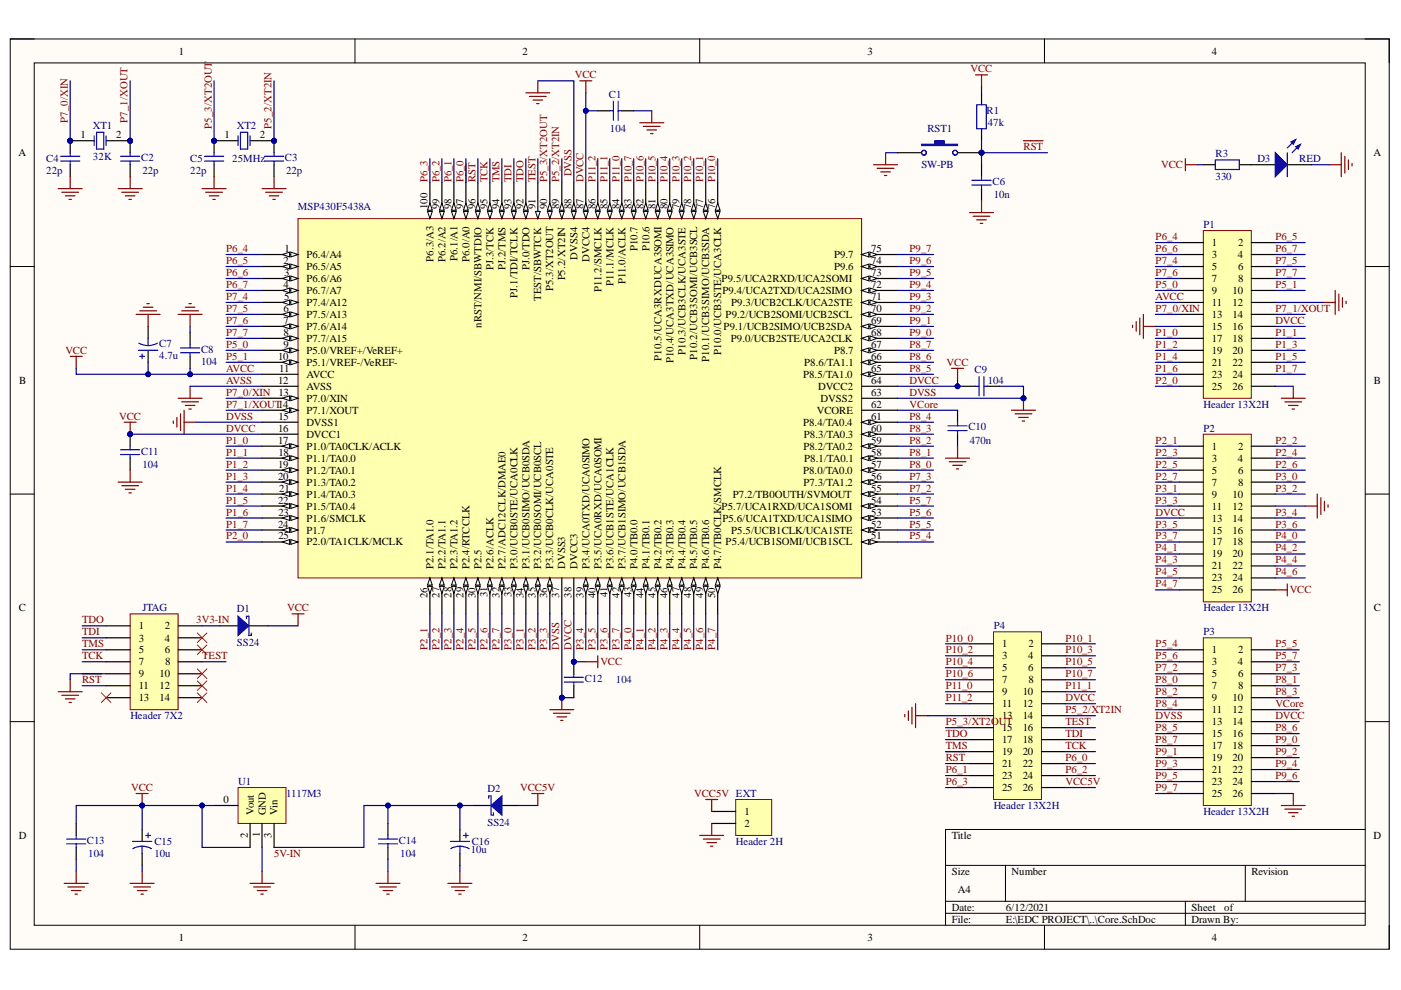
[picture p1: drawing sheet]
<svg xmlns="http://www.w3.org/2000/svg" width="297mm" height="210mm" viewBox="0 0 297 210" stroke-linecap="round" stroke-linejoin="round" font-family="sans-serif">
<defs><g id="words">
<g font-size="2.3">
<text x="37.9" y="11.6">1</text>
<text x="110.8" y="11.6">2</text>
<text x="184" y="11.6">3</text>
<text x="256.9" y="11.6">4</text>
<text x="17.1" y="29.3">1</text>
<text x="24.6" y="29.3">2</text>
<text x="47.6" y="29.3">1</text>
<text x="55.1" y="29.3">2</text>
<text x="3.9" y="33.1">A</text>
<text x="291.2" y="33.1">A</text>
<text x="90.7" y="44.3" transform="rotate(-90 90.7 44.3)">100</text>
<text x="93.2" y="44.3" transform="rotate(-90 93.2 44.3)">99</text>
<text x="95.7" y="44.3" transform="rotate(-90 95.7 44.3)">98</text>
<text x="98.3" y="44.3" transform="rotate(-90 98.3 44.3)">97</text>
<text x="100.8" y="44.3" transform="rotate(-90 100.8 44.3)">96</text>
<text x="103.4" y="44.3" transform="rotate(-90 103.4 44.3)">95</text>
<text x="105.9" y="44.3" transform="rotate(-90 105.9 44.3)">94</text>
<text x="108.4" y="44.3" transform="rotate(-90 108.4 44.3)">93</text>
<text x="111" y="44.3" transform="rotate(-90 111 44.3)">92</text>
<text x="113.5" y="44.3" transform="rotate(-90 113.5 44.3)">91</text>
<text x="116" y="44.3" transform="rotate(-90 116 44.3)">90</text>
<text x="118.6" y="44.3" transform="rotate(-90 118.6 44.3)">89</text>
<text x="121.2" y="44.3" transform="rotate(-90 121.2 44.3)">88</text>
<text x="123.7" y="44.3" transform="rotate(-90 123.7 44.3)">87</text>
<text x="126.3" y="44.3" transform="rotate(-90 126.3 44.3)">86</text>
<text x="128.8" y="44.3" transform="rotate(-90 128.8 44.3)">85</text>
<text x="131.3" y="44.3" transform="rotate(-90 131.3 44.3)">84</text>
<text x="133.9" y="44.3" transform="rotate(-90 133.9 44.3)">83</text>
<text x="136.4" y="44.3" transform="rotate(-90 136.4 44.3)">82</text>
<text x="139" y="44.3" transform="rotate(-90 139 44.3)">81</text>
<text x="141.5" y="44.3" transform="rotate(-90 141.5 44.3)">80</text>
<text x="144" y="44.3" transform="rotate(-90 144 44.3)">79</text>
<text x="146.6" y="44.3" transform="rotate(-90 146.6 44.3)">78</text>
<text x="149.1" y="44.3" transform="rotate(-90 149.1 44.3)">77</text>
<text x="151.6" y="44.3" transform="rotate(-90 151.6 44.3)">76</text>
<text x="60.3" y="53.5">1</text>
<text x="135.2" y="53.3" transform="rotate(-90 135.2 53.3)">P10.7</text>
<text x="137.7" y="53.3" transform="rotate(-90 137.7 53.3)">P10.6</text>
<text x="184.7" y="53.5">75</text>
<text x="256.9" y="52.2">1</text>
<text x="262.5" y="52.2">2</text>
<text x="60.1" y="56">2</text>
<text x="60.2" y="58.5">3</text>
<text x="65" y="54.7">P6.4/A4</text>
<text x="65" y="57.3">P6.5/A5</text>
<text x="65" y="59.8">P6.6/A6</text>
<text x="91.9" y="55.5" transform="rotate(-90 91.9 55.5)">P6.3/A3</text>
<text x="94.5" y="55.6" transform="rotate(-90 94.5 55.6)">P6.2/A2</text>
<text x="97" y="55.4" transform="rotate(-90 97 55.4)">P6.1/A1</text>
<text x="99.5" y="55.6" transform="rotate(-90 99.5 55.6)">P6.0/A0</text>
<text x="104.6" y="57.3" transform="rotate(-90 104.6 57.3)">PJ.3/TCK</text>
<text x="107.2" y="57.3" transform="rotate(-90 107.2 57.3)">PJ.2/TMS</text>
<text x="112.2" y="57.3" transform="rotate(-90 112.2 57.3)">PJ.0/TDO</text>
<text x="119.8" y="59.5" transform="rotate(-90 119.8 59.5)">P5.2/XT2IN</text>
<text x="122.5" y="55.1" transform="rotate(-90 122.5 55.1)">DVSS4</text>
<text x="125" y="55.6" transform="rotate(-90 125 55.6)">DVCC4</text>
<text x="153" y="59.8">P9.5/UCA2RXD/UCA2SOMI</text>
<text x="176.9" y="57.3">P9.6</text>
<text x="176.9" y="54.7">P9.7</text>
<text x="184.7" y="58.5">73</text>
<text x="184.7" y="56">74</text>
<text x="256.9" y="54.7">3</text>
<text x="256.9" y="57.3">5</text>
<text x="256.9" y="59.8">7</text>
<text x="262.4" y="54.7">4</text>
<text x="262.5" y="57.3">6</text>
<text x="262.5" y="59.8">8</text>
<text x="60.1" y="61.1">4</text>
<text x="60.2" y="63.6">5</text>
<text x="65" y="62.3">P6.7/A7</text>
<text x="65" y="64.9">P7.4/A12</text>
<text x="109.7" y="63.1" transform="rotate(-90 109.7 63.1)">PJ.1/TDI/TCLK</text>
<text x="114.8" y="63.8" transform="rotate(-90 114.8 63.8)">TEST/SBWTCK</text>
<text x="117.3" y="61.8" transform="rotate(-90 117.3 61.8)">P5.3/XT2OUT</text>
<text x="127.5" y="62" transform="rotate(-90 127.5 62)">P11.2/SMCLK</text>
<text x="130.1" y="60.7" transform="rotate(-90 130.1 60.7)">P11.1/MCLK</text>
<text x="132.6" y="60.3" transform="rotate(-90 132.6 60.3)">P11.0/ACLK</text>
<text x="153.2" y="62.3">P9.4/UCA2TXD/UCA2SIMO</text>
<text x="155" y="64.9">P9.3/UCB2CLK/UCA2STE</text>
<text x="184.7" y="63.6">71</text>
<text x="184.7" y="61.1">72</text>
<text x="256.9" y="62.3">9</text>
<text x="256.9" y="64.9">11</text>
<text x="261.3" y="62.3">10</text>
<text x="261.3" y="64.9">12</text>
<text x="60.1" y="66.1">6</text>
<text x="60.1" y="68.7">7</text>
<text x="60.1" y="71.2">8</text>
<text x="65" y="67.4">P7.5/A13</text>
<text x="65" y="69.9">P7.6/A14</text>
<text x="102.1" y="69.5" transform="rotate(-90 102.1 69.5)">nRST/NMI/SBWTDIO</text>
<text x="153.4" y="69.9">P9.1/UCB2SIMO/UCB2SDA</text>
<text x="153.8" y="67.4">P9.2/UCB2SOMI/UCB2SCL</text>
<text x="184.7" y="71.2">68</text>
<text x="184.7" y="68.7">69</text>
<text x="184.7" y="66.1">70</text>
<text x="256.9" y="67.4">13</text>
<text x="256.9" y="69.9">15</text>
<text x="261.3" y="67.4">14</text>
<text x="261.3" y="69.9">16</text>
<text x="59" y="76.3">10</text>
<text x="60.1" y="73.7">9</text>
<text x="65" y="72.5">P7.7/A15</text>
<text x="65" y="75">P5.0/VREF+/VeREF+</text>
<text x="65" y="77.5">P5.1/VREF-/VeREF-</text>
<text x="140.2" y="76.5" transform="rotate(-90 140.2 76.5)">P10.5/UCA3RXDUCA3SOMI</text>
<text x="142.8" y="77" transform="rotate(-90 142.8 77)">P10.4/UCA3TXD/UCA3SIMO</text>
<text x="145.3" y="75.2" transform="rotate(-90 145.3 75.2)">P10.3/UCB3CLK/UCA3STE</text>
<text x="147.8" y="76.3" transform="rotate(-90 147.8 76.3)">P10.2/UCB3SOMI/UCB3SCL</text>
<text x="150.4" y="76.7" transform="rotate(-90 150.4 76.7)">P10.1/UCB3SIMO/UCB3SDA</text>
<text x="152.9" y="75.2" transform="rotate(-90 152.9 75.2)">P10.0/UCB3STE/UCA3CLK</text>
<text x="154.9" y="72.5">P9.0/UCB2STE/UCA2CLK</text>
<text x="170.5" y="77.5">P8.6/TA1.1</text>
<text x="176.9" y="75">P8.7</text>
<text x="184.7" y="76.3">66</text>
<text x="184.7" y="73.7">67</text>
<text x="256.9" y="72.5">17</text>
<text x="256.9" y="75">19</text>
<text x="256.9" y="77.5">21</text>
<text x="261.3" y="72.5">18</text>
<text x="261.3" y="75">20</text>
<text x="261.3" y="77.5">22</text>
<text x="4.1" y="81.4">B</text>
<text x="59" y="81.4">12</text>
<text x="59" y="83.9">13</text>
<text x="59.2" y="78.8">11</text>
<text x="65" y="80.1">AVCC</text>
<text x="65" y="82.6">AVSS</text>
<text x="170.3" y="80.1">P8.5/TA1.0</text>
<text x="173.5" y="82.6">DVCC2</text>
<text x="184.7" y="83.9">63</text>
<text x="184.7" y="81.4">64</text>
<text x="184.7" y="78.8">65</text>
<text x="256.9" y="80.1">23</text>
<text x="256.9" y="82.6">25</text>
<text x="261.3" y="80.1">24</text>
<text x="261.3" y="82.6">26</text>
<text x="291.3" y="81.4">B</text>
<text x="59" y="89">15</text>
<text x="65" y="85.2">P7.0/XIN</text>
<text x="65" y="87.7">P7.1/XOUT</text>
<text x="173.2" y="87.7">VCORE</text>
<text x="174" y="85.2">DVSS2</text>
<text x="184.7" y="89">61</text>
<text x="184.7" y="86.4">62</text>
<text x="59" y="91.5">16</text>
<text x="59" y="94.1">17</text>
<text x="65" y="90.2">DVSS1</text>
<text x="65" y="92.8">DVCC1</text>
<text x="65" y="95.4">P1.0/TA0CLK/ACLK</text>
<text x="170.3" y="90.2">P8.4/TA0.4</text>
<text x="170.3" y="95.4">P8.2/TA0.2</text>
<text x="170.4" y="92.8">P8.3/TA0.3</text>
<text x="184.7" y="94.1">59</text>
<text x="184.7" y="91.5">60</text>
<text x="256.9" y="95.4">1</text>
<text x="262.5" y="95.4">2</text>
<text x="59" y="99.2">19</text>
<text x="59" y="101.7">20</text>
<text x="59" y="96.6">18</text>
<text x="65" y="97.9">P1.1/TA0.0</text>
<text x="65" y="100.4">P1.2/TA0.1</text>
<text x="170.3" y="100.4">P8.0/TA0.0</text>
<text x="170.5" y="97.9">P8.1/TA0.1</text>
<text x="184.7" y="101.7">56</text>
<text x="184.7" y="99.2">57</text>
<text x="184.7" y="96.6">58</text>
<text x="256.9" y="97.9">3</text>
<text x="256.9" y="100.4">5</text>
<text x="262.4" y="97.9">4</text>
<text x="262.5" y="100.4">6</text>
<text x="59" y="106.8">22</text>
<text x="59.2" y="104.2">21</text>
<text x="65" y="103">P1.3/TA0.2</text>
<text x="65" y="105.5">P1.4/TA0.3</text>
<text x="155.4" y="105.5">P7.2/TB0OUTH/SVMOUT</text>
<text x="170.3" y="103">P7.3/TA1.2</text>
<text x="184.7" y="106.8">54</text>
<text x="184.7" y="104.2">55</text>
<text x="256.9" y="103">7</text>
<text x="256.9" y="105.5">9</text>
<text x="261.3" y="105.5">10</text>
<text x="262.5" y="103">8</text>
<text x="59" y="111.8">24</text>
<text x="59" y="109.3">23</text>
<text x="65" y="108">P1.5/TA0.4</text>
<text x="65" y="110.6">P1.6/SMCLK</text>
<text x="65" y="113.1">P1.7</text>
<text x="153" y="108">P5.7/UCA1RXD/UCA1SOMI</text>
<text x="153.2" y="110.6">P5.6/UCA1TXD/UCA1SIMO</text>
<text x="155" y="113.1">P5.5/UCB1CLK/UCA1STE</text>
<text x="184.7" y="111.8">52</text>
<text x="184.7" y="109.3">53</text>
<text x="256.9" y="108">11</text>
<text x="256.9" y="110.6">13</text>
<text x="256.9" y="113.1">15</text>
<text x="261.3" y="108">12</text>
<text x="261.3" y="110.6">14</text>
<text x="261.3" y="113.1">16</text>
<text x="59" y="114.4">25</text>
<text x="65" y="115.7">P2.0/TA1CLK/MCLK</text>
<text x="153.8" y="115.7">P5.4/UCB1SOMI/UCB1SCL</text>
<text x="184.7" y="114.4">51</text>
<text x="256.9" y="115.7">17</text>
<text x="256.9" y="118.2">19</text>
<text x="261.3" y="115.7">18</text>
<text x="261.3" y="118.2">20</text>
<text x="91.9" y="120.7" transform="rotate(-90 91.9 120.7)">P2.1/TA1.0</text>
<text x="94.5" y="120.7" transform="rotate(-90 94.5 120.7)">P2.2/TA1.1</text>
<text x="97" y="120.7" transform="rotate(-90 97 120.7)">P2.3/TA1.2</text>
<text x="99.5" y="120.7" transform="rotate(-90 99.5 120.7)">P2.4/RTCCLK</text>
<text x="102.1" y="120.7" transform="rotate(-90 102.1 120.7)">P2.5</text>
<text x="104.6" y="120.7" transform="rotate(-90 104.6 120.7)">P2.6/ACLK</text>
<text x="107.2" y="120.7" transform="rotate(-90 107.2 120.7)">P2.7/ADC12CLK/DMAE0</text>
<text x="109.7" y="120.7" transform="rotate(-90 109.7 120.7)">P3.0/UCB0STE/UCA0CLK</text>
<text x="112.2" y="120.7" transform="rotate(-90 112.2 120.7)">P3.1/UCB0SIMO/UCB0SDA</text>
<text x="114.8" y="120.7" transform="rotate(-90 114.8 120.7)">P3.2/UCB0SOMI/UCB0SCL</text>
<text x="117.3" y="120.7" transform="rotate(-90 117.3 120.7)">P3.3/UCB0CLK/UCA0STE</text>
<text x="119.8" y="120.7" transform="rotate(-90 119.8 120.7)">DVSS3</text>
<text x="122.5" y="120.7" transform="rotate(-90 122.5 120.7)">DVCC3</text>
<text x="125" y="120.7" transform="rotate(-90 125 120.7)">P3.4/UCA0TXD/UCA0SIMO</text>
<text x="127.5" y="120.7" transform="rotate(-90 127.5 120.7)">P3.5/UCA0RXD/UCA0SOMI</text>
<text x="130.1" y="120.7" transform="rotate(-90 130.1 120.7)">P3.6/UCB1STE/UCA1CLK</text>
<text x="132.6" y="120.7" transform="rotate(-90 132.6 120.7)">P3.7/UCB1SIMO/UCB1SDA</text>
<text x="135.2" y="120.7" transform="rotate(-90 135.2 120.7)">P4.0/TB0.0</text>
<text x="137.7" y="120.7" transform="rotate(-90 137.7 120.7)">P4.1/TB0.1</text>
<text x="140.2" y="120.7" transform="rotate(-90 140.2 120.7)">P4.2/TB0.2</text>
<text x="142.8" y="120.7" transform="rotate(-90 142.8 120.7)">P4.3/TB0.3</text>
<text x="145.3" y="120.7" transform="rotate(-90 145.3 120.7)">P4.4/TB0.4</text>
<text x="147.8" y="120.7" transform="rotate(-90 147.8 120.7)">P4.5/TB0.5</text>
<text x="150.4" y="120.7" transform="rotate(-90 150.4 120.7)">P4.6/TB0.6</text>
<text x="152.9" y="120.7" transform="rotate(-90 152.9 120.7)">P4.7/TB0CLK/SMCLK</text>
<text x="256.9" y="120.7">21</text>
<text x="256.9" y="123.3">23</text>
<text x="256.9" y="125.8">25</text>
<text x="261.3" y="120.7">22</text>
<text x="261.3" y="123.3">24</text>
<text x="261.3" y="125.8">26</text>
<text x="4" y="129.6">C</text>
<text x="90.7" y="126.8" transform="rotate(-90 90.7 126.8)">26</text>
<text x="93.2" y="126.7" transform="rotate(-90 93.2 126.7)">27</text>
<text x="95.7" y="126.7" transform="rotate(-90 95.7 126.7)">28</text>
<text x="98.3" y="126.7" transform="rotate(-90 98.3 126.7)">29</text>
<text x="100.8" y="126.8" transform="rotate(-90 100.8 126.8)">30</text>
<text x="103.4" y="126.6" transform="rotate(-90 103.4 126.6)">31</text>
<text x="105.9" y="126.7" transform="rotate(-90 105.9 126.7)">32</text>
<text x="108.4" y="126.6" transform="rotate(-90 108.4 126.6)">33</text>
<text x="111" y="126.8" transform="rotate(-90 111 126.8)">34</text>
<text x="113.5" y="126.7" transform="rotate(-90 113.5 126.7)">35</text>
<text x="116" y="126.8" transform="rotate(-90 116 126.8)">36</text>
<text x="118.6" y="126.7" transform="rotate(-90 118.6 126.7)">37</text>
<text x="121.2" y="126.7" transform="rotate(-90 121.2 126.7)">38</text>
<text x="123.7" y="126.7" transform="rotate(-90 123.7 126.7)">39</text>
<text x="126.3" y="126.8" transform="rotate(-90 126.3 126.8)">40</text>
<text x="128.8" y="126.6" transform="rotate(-90 128.8 126.6)">41</text>
<text x="131.3" y="126.7" transform="rotate(-90 131.3 126.7)">42</text>
<text x="133.9" y="126.6" transform="rotate(-90 133.9 126.6)">43</text>
<text x="136.4" y="126.8" transform="rotate(-90 136.4 126.8)">44</text>
<text x="139" y="126.7" transform="rotate(-90 139 126.7)">45</text>
<text x="141.5" y="126.8" transform="rotate(-90 141.5 126.8)">46</text>
<text x="144" y="126.7" transform="rotate(-90 144 126.7)">47</text>
<text x="146.6" y="126.7" transform="rotate(-90 146.6 126.7)">48</text>
<text x="149.1" y="126.7" transform="rotate(-90 149.1 126.7)">49</text>
<text x="151.6" y="126.8" transform="rotate(-90 151.6 126.8)">50</text>
<text x="291.3" y="129.6">C</text>
<text x="29.4" y="133.4">1</text>
<text x="29.4" y="136">3</text>
<text x="34.9" y="133.4">2</text>
<text x="34.9" y="136">4</text>
<text x="212.5" y="137.3">1</text>
<text x="218" y="137.3">2</text>
<text x="29.4" y="138.5">5</text>
<text x="29.4" y="141.1">7</text>
<text x="29.4" y="143.6">9</text>
<text x="33.8" y="143.6">10</text>
<text x="34.9" y="138.5">6</text>
<text x="35" y="141.1">8</text>
<text x="212.5" y="139.8">3</text>
<text x="212.5" y="142.3">5</text>
<text x="218" y="139.8">4</text>
<text x="218" y="142.3">6</text>
<text x="256.9" y="138.5">1</text>
<text x="256.9" y="141.1">3</text>
<text x="256.9" y="143.6">5</text>
<text x="262.4" y="141.1">4</text>
<text x="262.5" y="138.5">2</text>
<text x="262.5" y="143.6">6</text>
<text x="29.4" y="146.2">11</text>
<text x="29.4" y="148.7">13</text>
<text x="33.8" y="146.2">12</text>
<text x="33.8" y="148.7">14</text>
<text x="212.5" y="144.9">7</text>
<text x="212.5" y="147.4">9</text>
<text x="212.5" y="150">11</text>
<text x="216.9" y="147.4">10</text>
<text x="216.9" y="150">12</text>
<text x="218" y="144.9">8</text>
<text x="256.9" y="146.2">7</text>
<text x="256.9" y="148.7">9</text>
<text x="261.3" y="148.7">10</text>
<text x="262.5" y="146.2">8</text>
<text x="212.5" y="152.5">13</text>
<text x="212.5" y="155">15</text>
<text x="216.9" y="152.5">14</text>
<text x="216.9" y="155">16</text>
<text x="256.9" y="151.2">11</text>
<text x="256.9" y="153.8">13</text>
<text x="261.3" y="151.2">12</text>
<text x="261.3" y="153.8">14</text>
<text x="212.5" y="157.6">17</text>
<text x="212.5" y="160.1">19</text>
<text x="216.9" y="157.6">18</text>
<text x="216.9" y="160.1">20</text>
<text x="256.9" y="156.3">15</text>
<text x="256.9" y="158.8">17</text>
<text x="256.9" y="161.4">19</text>
<text x="261.3" y="156.3">16</text>
<text x="261.3" y="158.8">18</text>
<text x="261.3" y="161.4">20</text>
<text x="212.5" y="162.6">21</text>
<text x="212.5" y="165.2">23</text>
<text x="212.5" y="167.7">25</text>
<text x="216.9" y="162.6">22</text>
<text x="216.9" y="165.2">24</text>
<text x="216.9" y="167.7">26</text>
<text x="256.9" y="163.9">21</text>
<text x="256.9" y="166.4">23</text>
<text x="261.3" y="163.9">22</text>
<text x="261.3" y="166.4">24</text>
<text x="47.4" y="170.2">0</text>
<text x="53.8" y="172.8" transform="rotate(-90 53.8 172.8)">Vout</text>
<text x="56.3" y="172.8" transform="rotate(-90 56.3 172.8)">GND</text>
<text x="58.9" y="172.8" transform="rotate(-90 58.9 172.8)">Vin</text>
<text x="157.8" y="172.8">1</text>
<text x="256.9" y="169">25</text>
<text x="261.3" y="169">26</text>
<text x="4" y="177.8">D</text>
<text x="52.5" y="177.7" transform="rotate(-90 52.5 177.7)">2</text>
<text x="55.1" y="177.5" transform="rotate(-90 55.1 177.5)">1</text>
<text x="57.6" y="177.6" transform="rotate(-90 57.6 177.6)">3</text>
<text x="157.8" y="175.3">2</text>
<text x="201.8" y="177.8">Title</text>
<text x="291.2" y="177.8">D</text>
<text x="201.8" y="185.5">Size</text>
<text x="214.5" y="185.5">Number</text>
<text x="265.3" y="185.5">Revision</text>
<text x="203.1" y="189.3">A4</text>
<text x="201.8" y="193.1">Date:</text>
<text x="201.8" y="195.7">File:</text>
<text x="213.2" y="193.1">6/12/2021</text>
<text x="213.2" y="195.7">E:\EDC PROJECT\..\Core.SchDoc</text>
<text x="252.6" y="193.1">Sheet</text>
<text x="252.6" y="195.7">Drawn By:</text>
<text x="259.6" y="193.1">of</text>
<text x="37.9" y="199.5">1</text>
<text x="110.8" y="199.5">2</text>
<text x="184" y="199.5">3</text>
<text x="256.9" y="199.5">4</text>
</g>
<g font-size="2.3" fill="#800000">
<text x="121.9" y="16.6">VCC</text>
<text x="205.8" y="15.4">VCC</text>
<text x="14.4" y="26" transform="rotate(-90 14.4 26)">P7_0/XIN</text>
<text x="27.1" y="26" transform="rotate(-90 27.1 26)">P7_1/XOUT</text>
<text x="44.9" y="27.3" transform="rotate(-90 44.9 27.3)">P5_3/XT2OUT</text>
<text x="57.6" y="27.3" transform="rotate(-90 57.6 27.3)">P5_2/XT2IN</text>
<text x="217" y="31.8">RST</text>
<text x="246.2" y="35.6">VCC</text>
<text x="90.7" y="38.7" transform="rotate(-90 90.7 38.7)">P6_3</text>
<text x="93.2" y="38.7" transform="rotate(-90 93.2 38.7)">P6_2</text>
<text x="95.7" y="38.7" transform="rotate(-90 95.7 38.7)">P6_1</text>
<text x="98.3" y="38.7" transform="rotate(-90 98.3 38.7)">P6_0</text>
<text x="100.8" y="38.7" transform="rotate(-90 100.8 38.7)">RST</text>
<text x="103.4" y="38.7" transform="rotate(-90 103.4 38.7)">TCK</text>
<text x="105.9" y="38.7" transform="rotate(-90 105.9 38.7)">TMS</text>
<text x="108.4" y="38.7" transform="rotate(-90 108.4 38.7)">TDI</text>
<text x="111" y="38.7" transform="rotate(-90 111 38.7)">TDO</text>
<text x="113.5" y="38.7" transform="rotate(-90 113.5 38.7)">TEST</text>
<text x="116" y="38.7" transform="rotate(-90 116 38.7)">P5_3/XT2OUT</text>
<text x="118.6" y="38.7" transform="rotate(-90 118.6 38.7)">P5_2/XT2IN</text>
<text x="121.2" y="37.4" transform="rotate(-90 121.2 37.4)">DVSS</text>
<text x="123.7" y="38.7" transform="rotate(-90 123.7 38.7)">DVCC</text>
<text x="126.3" y="38.7" transform="rotate(-90 126.3 38.7)">P11_2</text>
<text x="128.8" y="38.7" transform="rotate(-90 128.8 38.7)">P11_1</text>
<text x="131.3" y="38.7" transform="rotate(-90 131.3 38.7)">P11_0</text>
<text x="133.9" y="38.7" transform="rotate(-90 133.9 38.7)">P10_7</text>
<text x="136.4" y="38.7" transform="rotate(-90 136.4 38.7)">P10_6</text>
<text x="139" y="38.7" transform="rotate(-90 139 38.7)">P10_5</text>
<text x="141.5" y="38.7" transform="rotate(-90 141.5 38.7)">P10_4</text>
<text x="144" y="38.7" transform="rotate(-90 144 38.7)">P10_3</text>
<text x="146.6" y="38.7" transform="rotate(-90 146.6 38.7)">P10_2</text>
<text x="149.1" y="38.7" transform="rotate(-90 149.1 38.7)">P10_1</text>
<text x="151.6" y="38.7" transform="rotate(-90 151.6 38.7)">P10_0</text>
<text x="48" y="53.5">P6_4</text>
<text x="192.8" y="53.5">P9_7</text>
<text x="245" y="50.9">P6_4</text>
<text x="245" y="53.5">P6_6</text>
<text x="270.4" y="50.9">P6_5</text>
<text x="270.4" y="53.5">P6_7</text>
<text x="48" y="56">P6_5</text>
<text x="48" y="58.5">P6_6</text>
<text x="192.8" y="58.5">P9_5</text>
<text x="192.8" y="56">P9_6</text>
<text x="245" y="56">P7_4</text>
<text x="245" y="58.5">P7_6</text>
<text x="270.4" y="56">P7_5</text>
<text x="270.4" y="58.5">P7_7</text>
<text x="48" y="61.1">P6_7</text>
<text x="48" y="63.6">P7_4</text>
<text x="192.8" y="63.6">P9_3</text>
<text x="192.8" y="61.1">P9_4</text>
<text x="245" y="61.1">P5_0</text>
<text x="245" y="63.6">AVCC</text>
<text x="270.4" y="61.1">P5_1</text>
<text x="48" y="66.1">P7_5</text>
<text x="48" y="68.7">P7_6</text>
<text x="48" y="71.2">P7_7</text>
<text x="192.8" y="71.2">P9_0</text>
<text x="192.8" y="68.7">P9_1</text>
<text x="192.8" y="66.1">P9_2</text>
<text x="245" y="66.1">P7_0/XIN</text>
<text x="245" y="71.2">P1_0</text>
<text x="270.4" y="66.1">P7_1/XOUT</text>
<text x="270.4" y="68.7">DVCC</text>
<text x="270.4" y="71.2">P1_1</text>
<text x="13.9" y="75">VCC</text>
<text x="48" y="73.7">P5_0</text>
<text x="48" y="76.3">P5_1</text>
<text x="192.8" y="76.3">P8_6</text>
<text x="192.8" y="73.7">P8_7</text>
<text x="200.7" y="77.5">VCC</text>
<text x="245" y="73.7">P1_2</text>
<text x="245" y="76.3">P1_4</text>
<text x="270.4" y="73.7">P1_3</text>
<text x="270.4" y="76.3">P1_5</text>
<text x="48" y="83.9">P7_0/XIN</text>
<text x="48" y="78.8">AVCC</text>
<text x="48" y="81.4">AVSS</text>
<text x="192.8" y="78.8">P8_5</text>
<text x="192.8" y="83.9">DVSS</text>
<text x="192.8" y="81.4">DVCC</text>
<text x="245" y="78.8">P1_6</text>
<text x="245" y="81.4">P2_0</text>
<text x="270.4" y="78.8">P1_7</text>
<text x="25.3" y="89">VCC</text>
<text x="48" y="86.4">P7_1/XOUT14</text>
<text x="48" y="89">DVSS</text>
<text x="192.8" y="89">P8_4</text>
<text x="192.8" y="86.4">VCore</text>
<text x="48" y="94.1">P1_0</text>
<text x="48" y="91.5">DVCC</text>
<text x="192.8" y="94.1">P8_2</text>
<text x="192.8" y="91.5">P8_3</text>
<text x="245" y="94.1">P2_1</text>
<text x="270.4" y="94.1">P2_2</text>
<text x="48" y="96.6">P1_1</text>
<text x="48" y="99.2">P1_2</text>
<text x="48" y="101.7">P1_3</text>
<text x="192.8" y="101.7">P7_3</text>
<text x="192.8" y="99.2">P8_0</text>
<text x="192.8" y="96.6">P8_1</text>
<text x="245" y="96.6">P2_3</text>
<text x="245" y="99.2">P2_5</text>
<text x="245" y="101.7">P2_7</text>
<text x="270.4" y="96.6">P2_4</text>
<text x="270.4" y="99.2">P2_6</text>
<text x="270.4" y="101.7">P3_0</text>
<text x="48" y="104.2">P1_4</text>
<text x="48" y="106.8">P1_5</text>
<text x="192.8" y="104.2">P7_2</text>
<text x="192.8" y="106.8">P5_7</text>
<text x="245" y="104.2">P3_1</text>
<text x="245" y="106.8">P3_3</text>
<text x="270.4" y="104.2">P3_2</text>
<text x="48" y="109.3">P1_6</text>
<text x="48" y="111.8">P1_7</text>
<text x="192.8" y="111.8">P5_5</text>
<text x="192.8" y="109.3">P5_6</text>
<text x="245" y="111.8">P3_5</text>
<text x="245" y="109.3">DVCC</text>
<text x="270.4" y="109.3">P3_4</text>
<text x="270.4" y="111.8">P3_6</text>
<text x="48" y="114.4">P2_0</text>
<text x="192.8" y="114.4">P5_4</text>
<text x="245" y="114.4">P3_7</text>
<text x="245" y="116.9">P4_1</text>
<text x="245" y="119.5">P4_3</text>
<text x="270.4" y="114.4">P4_0</text>
<text x="270.4" y="116.9">P4_2</text>
<text x="270.4" y="119.5">P4_4</text>
<text x="245" y="122">P4_5</text>
<text x="245" y="124.5">P4_7</text>
<text x="270.4" y="122">P4_6</text>
<text x="273.4" y="125.8">VCC</text>
<text x="60.9" y="129.6">VCC</text>
<text x="17.4" y="132.1">TDO</text>
<text x="17.4" y="134.7">TDI</text>
<text x="17.4" y="137.3">TMS</text>
<text x="41.6" y="132.1">3V3-IN</text>
<text x="90.7" y="137.8" transform="rotate(-90 90.7 137.8)">P2_1</text>
<text x="93.2" y="137.8" transform="rotate(-90 93.2 137.8)">P2_2</text>
<text x="95.7" y="137.8" transform="rotate(-90 95.7 137.8)">P2_3</text>
<text x="98.3" y="137.8" transform="rotate(-90 98.3 137.8)">P2_4</text>
<text x="100.8" y="137.8" transform="rotate(-90 100.8 137.8)">P2_5</text>
<text x="103.4" y="137.8" transform="rotate(-90 103.4 137.8)">P2_6</text>
<text x="105.9" y="137.8" transform="rotate(-90 105.9 137.8)">P2_7</text>
<text x="108.4" y="137.8" transform="rotate(-90 108.4 137.8)">P3_0</text>
<text x="111" y="137.8" transform="rotate(-90 111 137.8)">P3_1</text>
<text x="113.5" y="137.8" transform="rotate(-90 113.5 137.8)">P3_2</text>
<text x="116" y="137.8" transform="rotate(-90 116 137.8)">P3_3</text>
<text x="118.6" y="137.8" transform="rotate(-90 118.6 137.8)">DVSS</text>
<text x="121.2" y="137.8" transform="rotate(-90 121.2 137.8)">DVCC</text>
<text x="123.7" y="137.8" transform="rotate(-90 123.7 137.8)">P3_4</text>
<text x="126.3" y="137.8" transform="rotate(-90 126.3 137.8)">P3_5</text>
<text x="128.8" y="137.8" transform="rotate(-90 128.8 137.8)">P3_6</text>
<text x="131.3" y="137.8" transform="rotate(-90 131.3 137.8)">P3_7</text>
<text x="133.9" y="137.8" transform="rotate(-90 133.9 137.8)">P4_0</text>
<text x="136.4" y="137.8" transform="rotate(-90 136.4 137.8)">P4_1</text>
<text x="139" y="137.8" transform="rotate(-90 139 137.8)">P4_2</text>
<text x="141.5" y="137.8" transform="rotate(-90 141.5 137.8)">P4_3</text>
<text x="144" y="137.8" transform="rotate(-90 144 137.8)">P4_4</text>
<text x="146.6" y="137.8" transform="rotate(-90 146.6 137.8)">P4_5</text>
<text x="149.1" y="137.8" transform="rotate(-90 149.1 137.8)">P4_6</text>
<text x="151.6" y="137.8" transform="rotate(-90 151.6 137.8)">P4_7</text>
<text x="200.5" y="136">P10_0</text>
<text x="225.9" y="136">P10_1</text>
<text x="245" y="137.3">P5_4</text>
<text x="270.4" y="137.3">P5_5</text>
<text x="17.4" y="139.8">TCK</text>
<text x="42.9" y="139.8">TEST</text>
<text x="127.3" y="141.1">VCC</text>
<text x="200.5" y="138.5">P10_2</text>
<text x="200.5" y="141.1">P10_4</text>
<text x="200.5" y="143.6">P10_6</text>
<text x="225.9" y="138.5">P10_3</text>
<text x="225.9" y="141.1">P10_5</text>
<text x="225.9" y="143.6">P10_7</text>
<text x="245" y="139.8">P5_6</text>
<text x="245" y="142.3">P7_2</text>
<text x="270.4" y="139.8">P5_7</text>
<text x="270.4" y="142.3">P7_3</text>
<text x="17.4" y="144.9">RST</text>
<text x="200.5" y="146.2">P11_0</text>
<text x="200.5" y="148.7">P11_2</text>
<text x="225.9" y="146.2">P11_1</text>
<text x="225.9" y="148.7">DVCC</text>
<text x="245" y="144.9">P8_0</text>
<text x="245" y="147.4">P8_2</text>
<text x="245" y="150">P8_4</text>
<text x="270.4" y="144.9">P8_1</text>
<text x="270.4" y="147.4">P8_3</text>
<text x="270.4" y="150">VCore</text>
<text x="200.5" y="153.8">P5_3/XT2OUT</text>
<text x="225.9" y="151.2">P5_2/XT2IN</text>
<text x="225.9" y="153.8">TEST</text>
<text x="245" y="152.5">DVSS</text>
<text x="245" y="155">P8_5</text>
<text x="270.4" y="152.5">DVCC</text>
<text x="270.4" y="155">P8_6</text>
<text x="200.5" y="156.3">TDO</text>
<text x="200.5" y="158.8">TMS</text>
<text x="200.5" y="161.4">RST</text>
<text x="225.9" y="156.3">TDI</text>
<text x="225.9" y="158.8">TCK</text>
<text x="225.9" y="161.4">P6_0</text>
<text x="245" y="157.6">P8_7</text>
<text x="245" y="160.1">P9_1</text>
<text x="270.4" y="157.6">P9_0</text>
<text x="270.4" y="160.1">P9_2</text>
<text x="27.8" y="167.7">VCC</text>
<text x="110.3" y="167.7">VCC5V</text>
<text x="200.5" y="163.9">P6_1</text>
<text x="200.5" y="166.4">P6_3</text>
<text x="225.9" y="163.9">P6_2</text>
<text x="225.9" y="166.4">VCC5V</text>
<text x="245" y="162.6">P9_3</text>
<text x="245" y="165.2">P9_5</text>
<text x="245" y="167.7">P9_7</text>
<text x="270.4" y="162.6">P9_4</text>
<text x="270.4" y="165.2">P9_6</text>
<text x="147.2" y="169">VCC5V EXT</text>
<text x="58.1" y="181.7">5V-IN</text>
</g>
<g font-size="2.3" fill="#000080">
<text x="129.1" y="20.7">C1</text>
<text x="19.7" y="27.3">XT1</text>
<text x="50.2" y="27.3">XT2</text>
<text x="129.3" y="28">104</text>
<text x="196.6" y="28">RST1</text>
<text x="209.2" y="24.2">R1</text>
<text x="209.4" y="26.8">47k</text>
<text x="9.8" y="34.4">C4</text>
<text x="19.7" y="33.9">32K</text>
<text x="29.9" y="34.1">C2</text>
<text x="40.3" y="34.4">C5</text>
<text x="49.2" y="34.4">25MHz</text>
<text x="60.4" y="34.1">C3</text>
<text x="195.4" y="35.6">SW-PB</text>
<text x="257.7" y="33.4">R3</text>
<text x="266.6" y="34.4">D3</text>
<text x="275.5" y="34.4">RED</text>
<text x="9.8" y="36.9">22p</text>
<text x="30.2" y="36.9">22p</text>
<text x="40.3" y="36.9">22p</text>
<text x="60.6" y="36.9">22p</text>
<text x="210.4" y="39.2">C6</text>
<text x="210.7" y="42">10n</text>
<text x="257.7" y="38.2">330</text>
<text x="63.2" y="44.5">MSP430F5438A</text>
<text x="255.2" y="48.3">P1</text>
<text x="33.7" y="73.5">C7</text>
<text x="33.7" y="76">4.7u</text>
<text x="42.6" y="74.8">C8</text>
<text x="42.6" y="77.3">104</text>
<text x="206.6" y="79.1">C9</text>
<text x="209.4" y="81.4">104</text>
<text x="255.2" y="86.4">Header 13X2H</text>
<text x="205.4" y="91.2">C10</text>
<text x="205.6" y="94.1">470n</text>
<text x="255.2" y="91.5">P2</text>
<text x="29.9" y="96.4">C11</text>
<text x="30.2" y="99.2">104</text>
<text x="30.2" y="129.6">JTAG</text>
<text x="50.2" y="129.8">D1</text>
<text x="255.2" y="129.6">Header 13X2H</text>
<text x="50.2" y="137">SS24</text>
<text x="210.7" y="133.4">P4</text>
<text x="255.2" y="134.7">P3</text>
<text x="124" y="144.6">C12</text>
<text x="130.6" y="144.9">104</text>
<text x="27.7" y="152.5">Header 7X2</text>
<text x="50.5" y="166.4">U1</text>
<text x="103.4" y="167.9">D2</text>
<text x="60.6" y="169">1117M3</text>
<text x="210.7" y="171.5">Header 13X2H</text>
<text x="255.2" y="172.8">Header 13X2H</text>
<text x="18.4" y="178.9">C13</text>
<text x="32.7" y="179.2">C15</text>
<text x="84.6" y="178.9">C14</text>
<text x="100.1" y="179.2">C16</text>
<text x="103.4" y="175">SS24</text>
<text x="156" y="179.2">Header 2H</text>
<text x="18.7" y="181.7">104</text>
<text x="32.7" y="181.7">10u</text>
<text x="84.8" y="181.7">104</text>
<text x="99.8" y="181">10u</text>
</g>
</g></defs>
<path d="M2.2 8.3h292.3v193h-292.3z" fill-rule="evenodd" fill="#fffcf8"/>
<path d="M2.2 8.3h292.3v193h-292.3z" fill="none" stroke="#000" stroke-width=".21"/>
<path d="M7.3 13.3h282.2v182.9h-282.2z" fill-rule="evenodd" fill="#fffcf8"/>
<g fill="none" stroke="#000" stroke-width=".21">
<path d="M2.2 8.3h5.1M7.3 13.3h282.2v182.9h-282.2zM75.3 8.3v5M148.3 8.3v5M221.4 8.3v5M289.5 8.3h5v5M2.2 56.5h5.1M289.5 56.5h5M2.2 104.8h5.1M289.5 104.8h5M2.2 153h5.1M289.5 153h5"/>
<path d="M289.5 175.9h-89v20.3M75.3 196.2v5.1M148.3 196.2v5.1M200.5 183.5h89M200.5 191.1h89M200.5 193.6h89M213.2 183.5v7.6M221.4 196.2v5.1M251.3 191.1v5.1M264 183.5v7.6M294.5 196.2v5.1"/>
</g>
<path d="M63.2 46.4h119.5v76.1h-119.5z" fill-rule="evenodd" fill="#ffffb0"/>
<path d="M63.2 46.4h119.5v76.1h-119.5z" fill="none" stroke="#800000" stroke-width=".21"/>
<path d="M55.6 54h7.6" fill="none" stroke="#000" stroke-width=".25"/>
<path d="M61.7 53.5l1.5 .5-1.5 .5z" fill="#f8fcff"/>
<path d="M61.7 53.5l1.5 .5-1.5 .5z" fill="none" stroke="#000" stroke-width=".21"/>
<path d="M59.9 54l1.5-.5v1z" fill="#f8fcff"/>
<path d="M59.9 54l1.5-.5v1z" fill="none" stroke="#000" stroke-width=".21"/>
<path d="M55.6 56.5h7.6" fill="none" stroke="#000" stroke-width=".25"/>
<path d="M61.7 56l1.5 .5-1.5 .5z" fill="#f8fcff"/>
<path d="M61.7 56l1.5 .5-1.5 .5z" fill="none" stroke="#000" stroke-width=".21"/>
<path d="M59.9 56.5l1.5-.5v1z" fill="#f8fcff"/>
<path d="M59.9 56.5l1.5-.5v1z" fill="none" stroke="#000" stroke-width=".21"/>
<path d="M55.6 59h7.6" fill="none" stroke="#000" stroke-width=".25"/>
<path d="M61.7 58.5l1.5 .5-1.5 .6z" fill="#f8fcff"/>
<path d="M61.7 58.5l1.5 .5-1.5 .6z" fill="none" stroke="#000" stroke-width=".21"/>
<path d="M59.9 59l1.5-.5v1.1z" fill="#f8fcff"/>
<path d="M59.9 59l1.5-.5v1.1z" fill="none" stroke="#000" stroke-width=".21"/>
<path d="M55.6 61.6h7.6" fill="none" stroke="#000" stroke-width=".25"/>
<path d="M61.7 61.1l1.5 .5-1.5 .5z" fill="#f8fcff"/>
<path d="M61.7 61.1l1.5 .5-1.5 .5z" fill="none" stroke="#000" stroke-width=".21"/>
<path d="M59.9 61.6l1.5-.5v1z" fill="#f8fcff"/>
<path d="M59.9 61.6l1.5-.5v1z" fill="none" stroke="#000" stroke-width=".21"/>
<path d="M55.6 64.1h7.6" fill="none" stroke="#000" stroke-width=".25"/>
<path d="M61.7 63.6l1.5 .5-1.5 .5z" fill="#f8fcff"/>
<path d="M61.7 63.6l1.5 .5-1.5 .5z" fill="none" stroke="#000" stroke-width=".21"/>
<path d="M59.9 64.1l1.5-.5v1z" fill="#f8fcff"/>
<path d="M59.9 64.1l1.5-.5v1z" fill="none" stroke="#000" stroke-width=".21"/>
<path d="M55.6 66.7h7.6" fill="none" stroke="#000" stroke-width=".25"/>
<path d="M61.7 66.2l1.5 .5-1.5 .5z" fill="#f8fcff"/>
<path d="M61.7 66.2l1.5 .5-1.5 .5z" fill="none" stroke="#000" stroke-width=".21"/>
<path d="M59.9 66.7l1.5-.5v1z" fill="#f8fcff"/>
<path d="M59.9 66.7l1.5-.5v1z" fill="none" stroke="#000" stroke-width=".21"/>
<path d="M55.6 69.2h7.6" fill="none" stroke="#000" stroke-width=".25"/>
<path d="M61.7 68.7l1.5 .5-1.5 .5z" fill="#f8fcff"/>
<path d="M61.7 68.7l1.5 .5-1.5 .5z" fill="none" stroke="#000" stroke-width=".21"/>
<path d="M59.9 69.2l1.5-.5v1z" fill="#f8fcff"/>
<path d="M59.9 69.2l1.5-.5v1z" fill="none" stroke="#000" stroke-width=".21"/>
<path d="M55.6 71.7h7.6" fill="none" stroke="#000" stroke-width=".25"/>
<path d="M61.7 71.2l1.5 .5-1.5 .5z" fill="#f8fcff"/>
<path d="M61.7 71.2l1.5 .5-1.5 .5z" fill="none" stroke="#000" stroke-width=".21"/>
<path d="M59.9 71.7l1.5-.5v1z" fill="#f8fcff"/>
<path d="M59.9 71.7l1.5-.5v1z" fill="none" stroke="#000" stroke-width=".21"/>
<path d="M55.6 74.3h7.6" fill="none" stroke="#000" stroke-width=".25"/>
<path d="M61.7 73.8l1.5 .5-1.5 .5z" fill="#f8fcff"/>
<path d="M61.7 73.8l1.5 .5-1.5 .5z" fill="none" stroke="#000" stroke-width=".21"/>
<path d="M59.9 74.3l1.5-.5v1z" fill="#f8fcff"/>
<path d="M59.9 74.3l1.5-.5v1z" fill="none" stroke="#000" stroke-width=".21"/>
<path d="M55.6 76.8h7.6" fill="none" stroke="#000" stroke-width=".25"/>
<path d="M61.7 76.3l1.5 .5-1.5 .5z" fill="#f8fcff"/>
<path d="M61.7 76.3l1.5 .5-1.5 .5z" fill="none" stroke="#000" stroke-width=".21"/>
<path d="M59.9 76.8l1.5-.5v1z" fill="#f8fcff"/>
<path d="M59.9 76.8l1.5-.5v1z" fill="none" stroke="#000" stroke-width=".21"/>
<path d="M55.6 79.4h7.6M55.6 81.9h7.6M55.6 84.4h7.6" fill="none" stroke="#000" stroke-width=".25"/>
<path d="M61.7 83.9l1.5 .5-1.5 .5z" fill="#f8fcff"/>
<path d="M61.7 83.9l1.5 .5-1.5 .5z" fill="none" stroke="#000" stroke-width=".21"/>
<path d="M59.9 84.4l1.5-.5v1z" fill="#f8fcff"/>
<path d="M59.9 84.4l1.5-.5v1z" fill="none" stroke="#000" stroke-width=".21"/>
<path d="M55.6 87h7.6" fill="none" stroke="#000" stroke-width=".25"/>
<path d="M61.7 86.5l1.5 .5-1.5 .5z" fill="#f8fcff"/>
<path d="M61.7 86.5l1.5 .5-1.5 .5z" fill="none" stroke="#000" stroke-width=".21"/>
<path d="M59.9 87l1.5-.5v1z" fill="#f8fcff"/>
<path d="M59.9 87l1.5-.5v1z" fill="none" stroke="#000" stroke-width=".21"/>
<path d="M55.6 89.5h7.6M55.6 92.1h7.6M55.6 94.6h7.6" fill="none" stroke="#000" stroke-width=".25"/>
<path d="M61.7 94.1l1.5 .5-1.5 .5z" fill="#f8fcff"/>
<path d="M61.7 94.1l1.5 .5-1.5 .5z" fill="none" stroke="#000" stroke-width=".21"/>
<path d="M59.9 94.6l1.5-.5v1z" fill="#f8fcff"/>
<path d="M59.9 94.6l1.5-.5v1z" fill="none" stroke="#000" stroke-width=".21"/>
<path d="M55.6 97.1h7.6" fill="none" stroke="#000" stroke-width=".25"/>
<path d="M61.7 96.6l1.5 .5-1.5 .5z" fill="#f8fcff"/>
<path d="M61.7 96.6l1.5 .5-1.5 .5z" fill="none" stroke="#000" stroke-width=".21"/>
<path d="M59.9 97.1l1.5-.5v1z" fill="#f8fcff"/>
<path d="M59.9 97.1l1.5-.5v1z" fill="none" stroke="#000" stroke-width=".21"/>
<path d="M55.6 99.7h7.6" fill="none" stroke="#000" stroke-width=".25"/>
<path d="M61.7 99.2l1.5 .5-1.5 .5z" fill="#f8fcff"/>
<path d="M61.7 99.2l1.5 .5-1.5 .5z" fill="none" stroke="#000" stroke-width=".21"/>
<path d="M59.9 99.7l1.5-.5v1z" fill="#f8fcff"/>
<path d="M59.9 99.7l1.5-.5v1z" fill="none" stroke="#000" stroke-width=".21"/>
<path d="M55.6 102.2h7.6" fill="none" stroke="#000" stroke-width=".25"/>
<path d="M61.7 101.7l1.5 .5-1.5 .5z" fill="#f8fcff"/>
<path d="M61.7 101.7l1.5 .5-1.5 .5z" fill="none" stroke="#000" stroke-width=".21"/>
<path d="M59.9 102.2l1.5-.5v1z" fill="#f8fcff"/>
<path d="M59.9 102.2l1.5-.5v1z" fill="none" stroke="#000" stroke-width=".21"/>
<path d="M55.6 104.8h7.6" fill="none" stroke="#000" stroke-width=".25"/>
<path d="M61.7 104.2l1.5 .6-1.5 .5z" fill="#f8fcff"/>
<path d="M61.7 104.2l1.5 .6-1.5 .5z" fill="none" stroke="#000" stroke-width=".21"/>
<path d="M59.9 104.8l1.5-.6v1.1z" fill="#f8fcff"/>
<path d="M59.9 104.8l1.5-.6v1.1z" fill="none" stroke="#000" stroke-width=".21"/>
<path d="M55.6 107.3h7.6" fill="none" stroke="#000" stroke-width=".25"/>
<path d="M61.7 106.8l1.5 .5-1.5 .5z" fill="#f8fcff"/>
<path d="M61.7 106.8l1.5 .5-1.5 .5z" fill="none" stroke="#000" stroke-width=".21"/>
<path d="M59.9 107.3l1.5-.5v1z" fill="#f8fcff"/>
<path d="M59.9 107.3l1.5-.5v1z" fill="none" stroke="#000" stroke-width=".21"/>
<path d="M55.6 109.8h7.6" fill="none" stroke="#000" stroke-width=".25"/>
<path d="M61.7 109.3l1.5 .5-1.5 .5z" fill="#f8fcff"/>
<path d="M61.7 109.3l1.5 .5-1.5 .5z" fill="none" stroke="#000" stroke-width=".21"/>
<path d="M59.9 109.8l1.5-.5v1z" fill="#f8fcff"/>
<path d="M59.9 109.8l1.5-.5v1z" fill="none" stroke="#000" stroke-width=".21"/>
<path d="M55.6 112.4h7.6" fill="none" stroke="#000" stroke-width=".25"/>
<path d="M61.7 111.9l1.5 .5-1.5 .5z" fill="#f8fcff"/>
<path d="M61.7 111.9l1.5 .5-1.5 .5z" fill="none" stroke="#000" stroke-width=".21"/>
<path d="M59.9 112.4l1.5-.5v1z" fill="#f8fcff"/>
<path d="M59.9 112.4l1.5-.5v1z" fill="none" stroke="#000" stroke-width=".21"/>
<path d="M55.6 114.9h7.6" fill="none" stroke="#000" stroke-width=".25"/>
<path d="M61.7 114.4l1.5 .5-1.5 .5z" fill="#f8fcff"/>
<path d="M61.7 114.4l1.5 .5-1.5 .5z" fill="none" stroke="#000" stroke-width=".21"/>
<path d="M59.9 114.9l1.5-.5v1z" fill="#f8fcff"/>
<path d="M59.9 114.9l1.5-.5v1z" fill="none" stroke="#000" stroke-width=".21"/>
<path d="M91.1 122.5v7.7" fill="none" stroke="#000" stroke-width=".25"/>
<path d="M91.1 122.5l.6 1.6h-1.1z" fill="#f8fcff"/>
<path d="M91.1 122.5l.6 1.6h-1.1z" fill="none" stroke="#000" stroke-width=".21"/>
<path d="M90.6 124.3h1.1l-.6 1.5z" fill="#f8fcff"/>
<path d="M90.6 124.3h1.1l-.6 1.5z" fill="none" stroke="#000" stroke-width=".21"/>
<path d="M93.7 122.5v7.7" fill="none" stroke="#000" stroke-width=".25"/>
<path d="M93.7 122.5l.5 1.6h-1z" fill="#f8fcff"/>
<path d="M93.7 122.5l.5 1.6h-1z" fill="none" stroke="#000" stroke-width=".21"/>
<path d="M93.2 124.3h1l-.5 1.5z" fill="#f8fcff"/>
<path d="M93.2 124.3h1l-.5 1.5z" fill="none" stroke="#000" stroke-width=".21"/>
<path d="M96.2 122.5v7.7" fill="none" stroke="#000" stroke-width=".25"/>
<path d="M96.2 122.5l.5 1.6h-1z" fill="#f8fcff"/>
<path d="M96.2 122.5l.5 1.6h-1z" fill="none" stroke="#000" stroke-width=".21"/>
<path d="M95.7 124.3h1l-.5 1.5z" fill="#f8fcff"/>
<path d="M95.7 124.3h1l-.5 1.5z" fill="none" stroke="#000" stroke-width=".21"/>
<path d="M98.8 122.5v7.7" fill="none" stroke="#000" stroke-width=".25"/>
<path d="M98.8 122.5l.5 1.6h-1z" fill="#f8fcff"/>
<path d="M98.8 122.5l.5 1.6h-1z" fill="none" stroke="#000" stroke-width=".21"/>
<path d="M98.3 124.3h1l-.5 1.5z" fill="#f8fcff"/>
<path d="M98.3 124.3h1l-.5 1.5z" fill="none" stroke="#000" stroke-width=".21"/>
<path d="M101.3 122.5v7.7" fill="none" stroke="#000" stroke-width=".25"/>
<path d="M101.3 122.5l.5 1.6h-1z" fill="#f8fcff"/>
<path d="M101.3 122.5l.5 1.6h-1z" fill="none" stroke="#000" stroke-width=".21"/>
<path d="M100.8 124.3h1l-.5 1.5z" fill="#f8fcff"/>
<path d="M100.8 124.3h1l-.5 1.5z" fill="none" stroke="#000" stroke-width=".21"/>
<path d="M103.9 122.5v7.7" fill="none" stroke="#000" stroke-width=".25"/>
<path d="M103.9 122.5l.5 1.6h-1z" fill="#f8fcff"/>
<path d="M103.9 122.5l.5 1.6h-1z" fill="none" stroke="#000" stroke-width=".21"/>
<path d="M103.4 124.3h1l-.5 1.5z" fill="#f8fcff"/>
<path d="M103.4 124.3h1l-.5 1.5z" fill="none" stroke="#000" stroke-width=".21"/>
<path d="M106.4 122.5v7.7" fill="none" stroke="#000" stroke-width=".25"/>
<path d="M106.4 122.5l.5 1.6h-1z" fill="#f8fcff"/>
<path d="M106.4 122.5l.5 1.6h-1z" fill="none" stroke="#000" stroke-width=".21"/>
<path d="M105.9 124.3h1l-.5 1.5z" fill="#f8fcff"/>
<path d="M105.9 124.3h1l-.5 1.5z" fill="none" stroke="#000" stroke-width=".21"/>
<path d="M108.9 122.5v7.7" fill="none" stroke="#000" stroke-width=".25"/>
<path d="M108.9 122.5l.6 1.6h-1.1z" fill="#f8fcff"/>
<path d="M108.9 122.5l.6 1.6h-1.1z" fill="none" stroke="#000" stroke-width=".21"/>
<path d="M108.4 124.3h1.1l-.6 1.5z" fill="#f8fcff"/>
<path d="M108.4 124.3h1.1l-.6 1.5z" fill="none" stroke="#000" stroke-width=".21"/>
<path d="M111.5 122.5v7.7" fill="none" stroke="#000" stroke-width=".25"/>
<path d="M111.5 122.5l.5 1.6h-1z" fill="#f8fcff"/>
<path d="M111.5 122.5l.5 1.6h-1z" fill="none" stroke="#000" stroke-width=".21"/>
<path d="M111 124.3h1l-.5 1.5z" fill="#f8fcff"/>
<path d="M111 124.3h1l-.5 1.5z" fill="none" stroke="#000" stroke-width=".21"/>
<path d="M114 122.5v7.7" fill="none" stroke="#000" stroke-width=".25"/>
<path d="M114 122.5l.5 1.6h-1z" fill="#f8fcff"/>
<path d="M114 122.5l.5 1.6h-1z" fill="none" stroke="#000" stroke-width=".21"/>
<path d="M113.5 124.3h1l-.5 1.5z" fill="#f8fcff"/>
<path d="M113.5 124.3h1l-.5 1.5z" fill="none" stroke="#000" stroke-width=".21"/>
<path d="M116.6 122.5v7.7" fill="none" stroke="#000" stroke-width=".25"/>
<path d="M116.6 122.5l.5 1.6h-1z" fill="#f8fcff"/>
<path d="M116.6 122.5l.5 1.6h-1z" fill="none" stroke="#000" stroke-width=".21"/>
<path d="M116.1 124.3h1l-.5 1.5z" fill="#f8fcff"/>
<path d="M116.1 124.3h1l-.5 1.5z" fill="none" stroke="#000" stroke-width=".21"/>
<path d="M119.1 122.5v7.7M121.7 122.5v7.7M124.2 122.5v7.7" fill="none" stroke="#000" stroke-width=".25"/>
<path d="M124.2 122.5l.5 1.6h-1z" fill="#f8fcff"/>
<path d="M124.2 122.5l.5 1.6h-1z" fill="none" stroke="#000" stroke-width=".21"/>
<path d="M123.7 124.3h1l-.5 1.5z" fill="#f8fcff"/>
<path d="M123.7 124.3h1l-.5 1.5z" fill="none" stroke="#000" stroke-width=".21"/>
<path d="M126.7 122.5v7.7" fill="none" stroke="#000" stroke-width=".25"/>
<path d="M126.7 122.5l.6 1.6h-1.1z" fill="#f8fcff"/>
<path d="M126.7 122.5l.6 1.6h-1.1z" fill="none" stroke="#000" stroke-width=".21"/>
<path d="M126.2 124.3h1.1l-.6 1.5z" fill="#f8fcff"/>
<path d="M126.2 124.3h1.1l-.6 1.5z" fill="none" stroke="#000" stroke-width=".21"/>
<path d="M129.3 122.5v7.7" fill="none" stroke="#000" stroke-width=".25"/>
<path d="M129.3 122.5l.5 1.6h-1z" fill="#f8fcff"/>
<path d="M129.3 122.5l.5 1.6h-1z" fill="none" stroke="#000" stroke-width=".21"/>
<path d="M128.8 124.3h1l-.5 1.5z" fill="#f8fcff"/>
<path d="M128.8 124.3h1l-.5 1.5z" fill="none" stroke="#000" stroke-width=".21"/>
<path d="M131.8 122.5v7.7" fill="none" stroke="#000" stroke-width=".25"/>
<path d="M131.8 122.5l.5 1.6h-1z" fill="#f8fcff"/>
<path d="M131.8 122.5l.5 1.6h-1z" fill="none" stroke="#000" stroke-width=".21"/>
<path d="M131.3 124.3h1l-.5 1.5z" fill="#f8fcff"/>
<path d="M131.3 124.3h1l-.5 1.5z" fill="none" stroke="#000" stroke-width=".21"/>
<path d="M134.4 122.5v7.7" fill="none" stroke="#000" stroke-width=".25"/>
<path d="M134.4 122.5l.5 1.6h-1z" fill="#f8fcff"/>
<path d="M134.4 122.5l.5 1.6h-1z" fill="none" stroke="#000" stroke-width=".21"/>
<path d="M133.9 124.3h1l-.5 1.5z" fill="#f8fcff"/>
<path d="M133.9 124.3h1l-.5 1.5z" fill="none" stroke="#000" stroke-width=".21"/>
<path d="M136.9 122.5v7.7" fill="none" stroke="#000" stroke-width=".25"/>
<path d="M136.9 122.5l.5 1.6h-1z" fill="#f8fcff"/>
<path d="M136.9 122.5l.5 1.6h-1z" fill="none" stroke="#000" stroke-width=".21"/>
<path d="M136.4 124.3h1l-.5 1.5z" fill="#f8fcff"/>
<path d="M136.4 124.3h1l-.5 1.5z" fill="none" stroke="#000" stroke-width=".21"/>
<path d="M139.5 122.5v7.7" fill="none" stroke="#000" stroke-width=".25"/>
<path d="M139.5 122.5l.5 1.6h-1.1z" fill="#f8fcff"/>
<path d="M139.5 122.5l.5 1.6h-1.1z" fill="none" stroke="#000" stroke-width=".21"/>
<path d="M138.9 124.3h1.1l-.5 1.5z" fill="#f8fcff"/>
<path d="M138.9 124.3h1.1l-.5 1.5z" fill="none" stroke="#000" stroke-width=".21"/>
<path d="M142 122.5v7.7" fill="none" stroke="#000" stroke-width=".25"/>
<path d="M142 122.5l.5 1.6h-1z" fill="#f8fcff"/>
<path d="M142 122.5l.5 1.6h-1z" fill="none" stroke="#000" stroke-width=".21"/>
<path d="M141.5 124.3h1l-.5 1.5z" fill="#f8fcff"/>
<path d="M141.5 124.3h1l-.5 1.5z" fill="none" stroke="#000" stroke-width=".21"/>
<path d="M144.5 122.5v7.7" fill="none" stroke="#000" stroke-width=".25"/>
<path d="M144.5 122.5l.5 1.6h-1z" fill="#f8fcff"/>
<path d="M144.5 122.5l.5 1.6h-1z" fill="none" stroke="#000" stroke-width=".21"/>
<path d="M144 124.3h1l-.5 1.5z" fill="#f8fcff"/>
<path d="M144 124.3h1l-.5 1.5z" fill="none" stroke="#000" stroke-width=".21"/>
<path d="M147.1 122.5v7.7" fill="none" stroke="#000" stroke-width=".25"/>
<path d="M147.1 122.5l.5 1.6h-1z" fill="#f8fcff"/>
<path d="M147.1 122.5l.5 1.6h-1z" fill="none" stroke="#000" stroke-width=".21"/>
<path d="M146.6 124.3h1l-.5 1.5z" fill="#f8fcff"/>
<path d="M146.6 124.3h1l-.5 1.5z" fill="none" stroke="#000" stroke-width=".21"/>
<path d="M149.6 122.5v7.7" fill="none" stroke="#000" stroke-width=".25"/>
<path d="M149.6 122.5l.5 1.6h-1z" fill="#f8fcff"/>
<path d="M149.6 122.5l.5 1.6h-1z" fill="none" stroke="#000" stroke-width=".21"/>
<path d="M149.1 124.3h1l-.5 1.5z" fill="#f8fcff"/>
<path d="M149.1 124.3h1l-.5 1.5z" fill="none" stroke="#000" stroke-width=".21"/>
<path d="M152.2 122.5v7.7" fill="none" stroke="#000" stroke-width=".25"/>
<path d="M152.2 122.5l.5 1.6h-1z" fill="#f8fcff"/>
<path d="M152.2 122.5l.5 1.6h-1z" fill="none" stroke="#000" stroke-width=".21"/>
<path d="M151.7 124.3h1l-.5 1.5z" fill="#f8fcff"/>
<path d="M151.7 124.3h1l-.5 1.5z" fill="none" stroke="#000" stroke-width=".21"/>
<path d="M182.7 114.9h7.6" fill="none" stroke="#000" stroke-width=".25"/>
<path d="M182.7 114.9l1.5-.5v1z" fill="#f8fcff"/>
<path d="M182.7 114.9l1.5-.5v1z" fill="none" stroke="#000" stroke-width=".21"/>
<path d="M184.5 114.4l1.5 .5-1.5 .5z" fill="#f8fcff"/>
<path d="M184.5 114.4l1.5 .5-1.5 .5z" fill="none" stroke="#000" stroke-width=".21"/>
<path d="M182.7 112.4h7.6" fill="none" stroke="#000" stroke-width=".25"/>
<path d="M182.7 112.4l1.5-.5v1z" fill="#f8fcff"/>
<path d="M182.7 112.4l1.5-.5v1z" fill="none" stroke="#000" stroke-width=".21"/>
<path d="M184.5 111.9l1.5 .5-1.5 .5z" fill="#f8fcff"/>
<path d="M184.5 111.9l1.5 .5-1.5 .5z" fill="none" stroke="#000" stroke-width=".21"/>
<path d="M182.7 109.8h7.6" fill="none" stroke="#000" stroke-width=".25"/>
<path d="M182.7 109.8l1.5-.5v1.1z" fill="#f8fcff"/>
<path d="M182.7 109.8l1.5-.5v1.1z" fill="none" stroke="#000" stroke-width=".21"/>
<path d="M184.5 109.3l1.5 .5-1.5 .6z" fill="#f8fcff"/>
<path d="M184.5 109.3l1.5 .5-1.5 .6z" fill="none" stroke="#000" stroke-width=".21"/>
<path d="M182.7 107.3h7.6" fill="none" stroke="#000" stroke-width=".25"/>
<path d="M182.7 107.3l1.5-.5v1z" fill="#f8fcff"/>
<path d="M182.7 107.3l1.5-.5v1z" fill="none" stroke="#000" stroke-width=".21"/>
<path d="M184.5 106.8l1.5 .5-1.5 .5z" fill="#f8fcff"/>
<path d="M184.5 106.8l1.5 .5-1.5 .5z" fill="none" stroke="#000" stroke-width=".21"/>
<path d="M182.7 104.8h7.6" fill="none" stroke="#000" stroke-width=".25"/>
<path d="M182.7 104.8l1.5-.6v1.1z" fill="#f8fcff"/>
<path d="M182.7 104.8l1.5-.6v1.1z" fill="none" stroke="#000" stroke-width=".21"/>
<path d="M184.5 104.2l1.5 .6-1.5 .5z" fill="#f8fcff"/>
<path d="M184.5 104.2l1.5 .6-1.5 .5z" fill="none" stroke="#000" stroke-width=".21"/>
<path d="M182.7 102.2h7.6" fill="none" stroke="#000" stroke-width=".25"/>
<path d="M182.7 102.2l1.5-.5v1z" fill="#f8fcff"/>
<path d="M182.7 102.2l1.5-.5v1z" fill="none" stroke="#000" stroke-width=".21"/>
<path d="M184.5 101.7l1.5 .5-1.5 .5z" fill="#f8fcff"/>
<path d="M184.5 101.7l1.5 .5-1.5 .5z" fill="none" stroke="#000" stroke-width=".21"/>
<path d="M182.7 99.7h7.6" fill="none" stroke="#000" stroke-width=".25"/>
<path d="M182.7 99.7l1.5-.5v1z" fill="#f8fcff"/>
<path d="M182.7 99.7l1.5-.5v1z" fill="none" stroke="#000" stroke-width=".21"/>
<path d="M184.5 99.2l1.5 .5-1.5 .5z" fill="#f8fcff"/>
<path d="M184.5 99.2l1.5 .5-1.5 .5z" fill="none" stroke="#000" stroke-width=".21"/>
<path d="M182.7 97.1h7.6" fill="none" stroke="#000" stroke-width=".25"/>
<path d="M182.7 97.1l1.5-.5v1z" fill="#f8fcff"/>
<path d="M182.7 97.1l1.5-.5v1z" fill="none" stroke="#000" stroke-width=".21"/>
<path d="M184.5 96.6l1.5 .5-1.5 .5z" fill="#f8fcff"/>
<path d="M184.5 96.6l1.5 .5-1.5 .5z" fill="none" stroke="#000" stroke-width=".21"/>
<path d="M182.7 94.6h7.6" fill="none" stroke="#000" stroke-width=".25"/>
<path d="M182.7 94.6l1.5-.5v1z" fill="#f8fcff"/>
<path d="M182.7 94.6l1.5-.5v1z" fill="none" stroke="#000" stroke-width=".21"/>
<path d="M184.5 94.1l1.5 .5-1.5 .5z" fill="#f8fcff"/>
<path d="M184.5 94.1l1.5 .5-1.5 .5z" fill="none" stroke="#000" stroke-width=".21"/>
<path d="M182.7 92.1h7.6" fill="none" stroke="#000" stroke-width=".25"/>
<path d="M182.7 92.1l1.5-.5v1z" fill="#f8fcff"/>
<path d="M182.7 92.1l1.5-.5v1z" fill="none" stroke="#000" stroke-width=".21"/>
<path d="M184.5 91.6l1.5 .5-1.5 .5z" fill="#f8fcff"/>
<path d="M184.5 91.6l1.5 .5-1.5 .5z" fill="none" stroke="#000" stroke-width=".21"/>
<path d="M182.7 89.5h7.6" fill="none" stroke="#000" stroke-width=".25"/>
<path d="M182.7 89.5l1.5-.5v1z" fill="#f8fcff"/>
<path d="M182.7 89.5l1.5-.5v1z" fill="none" stroke="#000" stroke-width=".21"/>
<path d="M184.5 89l1.5 .5-1.5 .5z" fill="#f8fcff"/>
<path d="M184.5 89l1.5 .5-1.5 .5z" fill="none" stroke="#000" stroke-width=".21"/>
<path d="M182.7 79.4h7.6M182.7 87h7.6M182.7 84.4h7.6M182.7 81.9h7.6" fill="none" stroke="#000" stroke-width=".25"/>
<path d="M182.7 79.4l1.5-.5v1z" fill="#f8fcff"/>
<path d="M182.7 79.4l1.5-.5v1z" fill="none" stroke="#000" stroke-width=".21"/>
<path d="M184.5 78.9l1.5 .5-1.5 .5z" fill="#f8fcff"/>
<path d="M184.5 78.9l1.5 .5-1.5 .5z" fill="none" stroke="#000" stroke-width=".21"/>
<path d="M182.7 76.8h7.6" fill="none" stroke="#000" stroke-width=".25"/>
<path d="M182.7 76.8l1.5-.5v1z" fill="#f8fcff"/>
<path d="M182.7 76.8l1.5-.5v1z" fill="none" stroke="#000" stroke-width=".21"/>
<path d="M184.5 76.3l1.5 .5-1.5 .5z" fill="#f8fcff"/>
<path d="M184.5 76.3l1.5 .5-1.5 .5z" fill="none" stroke="#000" stroke-width=".21"/>
<path d="M182.7 74.3h7.6" fill="none" stroke="#000" stroke-width=".25"/>
<path d="M182.7 74.3l1.5-.5v1z" fill="#f8fcff"/>
<path d="M182.7 74.3l1.5-.5v1z" fill="none" stroke="#000" stroke-width=".21"/>
<path d="M184.5 73.8l1.5 .5-1.5 .5z" fill="#f8fcff"/>
<path d="M184.5 73.8l1.5 .5-1.5 .5z" fill="none" stroke="#000" stroke-width=".21"/>
<path d="M182.7 71.7h7.6" fill="none" stroke="#000" stroke-width=".25"/>
<path d="M182.7 71.7l1.5-.5v1z" fill="#f8fcff"/>
<path d="M182.7 71.7l1.5-.5v1z" fill="none" stroke="#000" stroke-width=".21"/>
<path d="M184.5 71.2l1.5 .5-1.5 .5z" fill="#f8fcff"/>
<path d="M184.5 71.2l1.5 .5-1.5 .5z" fill="none" stroke="#000" stroke-width=".21"/>
<path d="M182.7 69.2h7.6" fill="none" stroke="#000" stroke-width=".25"/>
<path d="M182.7 69.2l1.5-.5v1z" fill="#f8fcff"/>
<path d="M182.7 69.2l1.5-.5v1z" fill="none" stroke="#000" stroke-width=".21"/>
<path d="M184.5 68.7l1.5 .5-1.5 .5z" fill="#f8fcff"/>
<path d="M184.5 68.7l1.5 .5-1.5 .5z" fill="none" stroke="#000" stroke-width=".21"/>
<path d="M182.7 66.7h7.6" fill="none" stroke="#000" stroke-width=".25"/>
<path d="M182.7 66.7l1.5-.5v1z" fill="#f8fcff"/>
<path d="M182.7 66.7l1.5-.5v1z" fill="none" stroke="#000" stroke-width=".21"/>
<path d="M184.5 66.2l1.5 .5-1.5 .5z" fill="#f8fcff"/>
<path d="M184.5 66.2l1.5 .5-1.5 .5z" fill="none" stroke="#000" stroke-width=".21"/>
<path d="M182.7 64.1h7.6" fill="none" stroke="#000" stroke-width=".25"/>
<path d="M182.7 64.1l1.5-.5v1z" fill="#f8fcff"/>
<path d="M182.7 64.1l1.5-.5v1z" fill="none" stroke="#000" stroke-width=".21"/>
<path d="M184.5 63.6l1.5 .5-1.5 .5z" fill="#f8fcff"/>
<path d="M184.5 63.6l1.5 .5-1.5 .5z" fill="none" stroke="#000" stroke-width=".21"/>
<path d="M182.7 61.6h7.6" fill="none" stroke="#000" stroke-width=".25"/>
<path d="M182.7 61.6l1.5-.5v1z" fill="#f8fcff"/>
<path d="M182.7 61.6l1.5-.5v1z" fill="none" stroke="#000" stroke-width=".21"/>
<path d="M184.5 61.1l1.5 .5-1.5 .5z" fill="#f8fcff"/>
<path d="M184.5 61.1l1.5 .5-1.5 .5z" fill="none" stroke="#000" stroke-width=".21"/>
<path d="M182.7 59h7.6" fill="none" stroke="#000" stroke-width=".25"/>
<path d="M182.7 59l1.5-.5v1.1z" fill="#f8fcff"/>
<path d="M182.7 59l1.5-.5v1.1z" fill="none" stroke="#000" stroke-width=".21"/>
<path d="M184.5 58.5l1.5 .5-1.5 .6z" fill="#f8fcff"/>
<path d="M184.5 58.5l1.5 .5-1.5 .6z" fill="none" stroke="#000" stroke-width=".21"/>
<path d="M182.7 56.5h7.6" fill="none" stroke="#000" stroke-width=".25"/>
<path d="M182.7 56.5l1.5-.5v1z" fill="#f8fcff"/>
<path d="M182.7 56.5l1.5-.5v1z" fill="none" stroke="#000" stroke-width=".21"/>
<path d="M184.5 56l1.5 .5-1.5 .5z" fill="#f8fcff"/>
<path d="M184.5 56l1.5 .5-1.5 .5z" fill="none" stroke="#000" stroke-width=".21"/>
<path d="M182.7 54h7.6" fill="none" stroke="#000" stroke-width=".25"/>
<path d="M182.7 54l1.5-.5v1z" fill="#f8fcff"/>
<path d="M182.7 54l1.5-.5v1z" fill="none" stroke="#000" stroke-width=".21"/>
<path d="M184.5 53.5l1.5 .5-1.5 .5z" fill="#f8fcff"/>
<path d="M184.5 53.5l1.5 .5-1.5 .5z" fill="none" stroke="#000" stroke-width=".21"/>
<path d="M152.2 38.7v7.6" fill="none" stroke="#000" stroke-width=".25"/>
<path d="M151.7 44.8h1l-.5 1.5z" fill="#f8fcff"/>
<path d="M151.7 44.8h1l-.5 1.5z" fill="none" stroke="#000" stroke-width=".21"/>
<path d="M152.2 43l.5 1.6h-1z" fill="#f8fcff"/>
<path d="M152.2 43l.5 1.6h-1z" fill="none" stroke="#000" stroke-width=".21"/>
<path d="M149.6 38.7v7.6" fill="none" stroke="#000" stroke-width=".25"/>
<path d="M149.1 44.8h1l-.5 1.5z" fill="#f8fcff"/>
<path d="M149.1 44.8h1l-.5 1.5z" fill="none" stroke="#000" stroke-width=".21"/>
<path d="M149.6 43l.5 1.6h-1z" fill="#f8fcff"/>
<path d="M149.6 43l.5 1.6h-1z" fill="none" stroke="#000" stroke-width=".21"/>
<path d="M147.1 38.7v7.6" fill="none" stroke="#000" stroke-width=".25"/>
<path d="M146.6 44.8h1l-.5 1.5z" fill="#f8fcff"/>
<path d="M146.6 44.8h1l-.5 1.5z" fill="none" stroke="#000" stroke-width=".21"/>
<path d="M147.1 43l.5 1.6h-1z" fill="#f8fcff"/>
<path d="M147.1 43l.5 1.6h-1z" fill="none" stroke="#000" stroke-width=".21"/>
<path d="M144.5 38.7v7.6" fill="none" stroke="#000" stroke-width=".25"/>
<path d="M144 44.8h1l-.5 1.5z" fill="#f8fcff"/>
<path d="M144 44.8h1l-.5 1.5z" fill="none" stroke="#000" stroke-width=".21"/>
<path d="M144.5 43l.5 1.6h-1z" fill="#f8fcff"/>
<path d="M144.5 43l.5 1.6h-1z" fill="none" stroke="#000" stroke-width=".21"/>
<path d="M142 38.7v7.6" fill="none" stroke="#000" stroke-width=".25"/>
<path d="M141.5 44.8h1l-.5 1.5z" fill="#f8fcff"/>
<path d="M141.5 44.8h1l-.5 1.5z" fill="none" stroke="#000" stroke-width=".21"/>
<path d="M142 43l.5 1.6h-1z" fill="#f8fcff"/>
<path d="M142 43l.5 1.6h-1z" fill="none" stroke="#000" stroke-width=".21"/>
<path d="M139.5 38.7v7.6" fill="none" stroke="#000" stroke-width=".25"/>
<path d="M138.9 44.8h1.1l-.5 1.5z" fill="#f8fcff"/>
<path d="M138.9 44.8h1.1l-.5 1.5z" fill="none" stroke="#000" stroke-width=".21"/>
<path d="M139.5 43l.5 1.6h-1.1z" fill="#f8fcff"/>
<path d="M139.5 43l.5 1.6h-1.1z" fill="none" stroke="#000" stroke-width=".21"/>
<path d="M136.9 38.7v7.6" fill="none" stroke="#000" stroke-width=".25"/>
<path d="M136.4 44.8h1l-.5 1.5z" fill="#f8fcff"/>
<path d="M136.4 44.8h1l-.5 1.5z" fill="none" stroke="#000" stroke-width=".21"/>
<path d="M136.9 43l.5 1.6h-1z" fill="#f8fcff"/>
<path d="M136.9 43l.5 1.6h-1z" fill="none" stroke="#000" stroke-width=".21"/>
<path d="M134.4 38.7v7.6" fill="none" stroke="#000" stroke-width=".25"/>
<path d="M133.9 44.8h1l-.5 1.5z" fill="#f8fcff"/>
<path d="M133.9 44.8h1l-.5 1.5z" fill="none" stroke="#000" stroke-width=".21"/>
<path d="M134.4 43l.5 1.6h-1z" fill="#f8fcff"/>
<path d="M134.4 43l.5 1.6h-1z" fill="none" stroke="#000" stroke-width=".21"/>
<path d="M131.8 38.7v7.6" fill="none" stroke="#000" stroke-width=".25"/>
<path d="M131.3 44.8h1l-.5 1.5z" fill="#f8fcff"/>
<path d="M131.3 44.8h1l-.5 1.5z" fill="none" stroke="#000" stroke-width=".21"/>
<path d="M131.8 43l.5 1.6h-1z" fill="#f8fcff"/>
<path d="M131.8 43l.5 1.6h-1z" fill="none" stroke="#000" stroke-width=".21"/>
<path d="M129.3 38.7v7.6" fill="none" stroke="#000" stroke-width=".25"/>
<path d="M128.8 44.8h1l-.5 1.5z" fill="#f8fcff"/>
<path d="M128.8 44.8h1l-.5 1.5z" fill="none" stroke="#000" stroke-width=".21"/>
<path d="M129.3 43l.5 1.6h-1z" fill="#f8fcff"/>
<path d="M129.3 43l.5 1.6h-1z" fill="none" stroke="#000" stroke-width=".21"/>
<path d="M126.7 38.7v7.6" fill="none" stroke="#000" stroke-width=".25"/>
<path d="M126.2 44.8h1.1l-.6 1.5z" fill="#f8fcff"/>
<path d="M126.2 44.8h1.1l-.6 1.5z" fill="none" stroke="#000" stroke-width=".21"/>
<path d="M126.7 43l.6 1.6h-1.1z" fill="#f8fcff"/>
<path d="M126.7 43l.6 1.6h-1.1z" fill="none" stroke="#000" stroke-width=".21"/>
<path d="M124.2 38.7v7.6" fill="none" stroke="#000" stroke-width=".25"/>
<path d="M123.7 44.8h1l-.5 1.5z" fill="#f8fcff"/>
<path d="M123.7 44.8h1l-.5 1.5z" fill="none" stroke="#000" stroke-width=".21"/>
<path d="M124.2 43l.5 1.6h-1z" fill="#f8fcff"/>
<path d="M124.2 43l.5 1.6h-1z" fill="none" stroke="#000" stroke-width=".21"/>
<path d="M121.7 38.7v7.6" fill="none" stroke="#000" stroke-width=".25"/>
<path d="M121.1 44.8h1.1l-.5 1.5z" fill="#f8fcff"/>
<path d="M121.1 44.8h1.1l-.5 1.5z" fill="none" stroke="#000" stroke-width=".21"/>
<path d="M121.7 43l.5 1.6h-1.1z" fill="#f8fcff"/>
<path d="M121.7 43l.5 1.6h-1.1z" fill="none" stroke="#000" stroke-width=".21"/>
<path d="M119.1 38.7v7.6" fill="none" stroke="#000" stroke-width=".25"/>
<path d="M118.6 44.8h1l-.5 1.5z" fill="#f8fcff"/>
<path d="M118.6 44.8h1l-.5 1.5z" fill="none" stroke="#000" stroke-width=".21"/>
<path d="M119.1 43l.5 1.6h-1z" fill="#f8fcff"/>
<path d="M119.1 43l.5 1.6h-1z" fill="none" stroke="#000" stroke-width=".21"/>
<path d="M116.6 38.7v7.6" fill="none" stroke="#000" stroke-width=".25"/>
<path d="M116.1 44.8h1l-.5 1.5z" fill="#f8fcff"/>
<path d="M116.1 44.8h1l-.5 1.5z" fill="none" stroke="#000" stroke-width=".21"/>
<path d="M116.6 43l.5 1.6h-1z" fill="#f8fcff"/>
<path d="M116.6 43l.5 1.6h-1z" fill="none" stroke="#000" stroke-width=".21"/>
<path d="M114 38.7v7.6" fill="none" stroke="#000" stroke-width=".25"/>
<path d="M113.5 44.8h1l-.5 1.5z" fill="#f8fcff"/>
<path d="M113.5 44.8h1l-.5 1.5z" fill="none" stroke="#000" stroke-width=".21"/>
<path d="M111.5 38.7v7.6" fill="none" stroke="#000" stroke-width=".25"/>
<path d="M111 44.8h1l-.5 1.5z" fill="#f8fcff"/>
<path d="M111 44.8h1l-.5 1.5z" fill="none" stroke="#000" stroke-width=".21"/>
<path d="M111.5 43l.5 1.6h-1z" fill="#f8fcff"/>
<path d="M111.5 43l.5 1.6h-1z" fill="none" stroke="#000" stroke-width=".21"/>
<path d="M108.9 38.7v7.6" fill="none" stroke="#000" stroke-width=".25"/>
<path d="M108.4 44.8h1.1l-.6 1.5z" fill="#f8fcff"/>
<path d="M108.4 44.8h1.1l-.6 1.5z" fill="none" stroke="#000" stroke-width=".21"/>
<path d="M108.9 43l.6 1.6h-1.1z" fill="#f8fcff"/>
<path d="M108.9 43l.6 1.6h-1.1z" fill="none" stroke="#000" stroke-width=".21"/>
<path d="M106.4 38.7v7.6" fill="none" stroke="#000" stroke-width=".25"/>
<path d="M105.9 44.8h1l-.5 1.5z" fill="#f8fcff"/>
<path d="M105.9 44.8h1l-.5 1.5z" fill="none" stroke="#000" stroke-width=".21"/>
<path d="M106.4 43l.5 1.6h-1z" fill="#f8fcff"/>
<path d="M106.4 43l.5 1.6h-1z" fill="none" stroke="#000" stroke-width=".21"/>
<path d="M103.9 38.7v7.6" fill="none" stroke="#000" stroke-width=".25"/>
<path d="M103.4 44.8h1l-.5 1.5z" fill="#f8fcff"/>
<path d="M103.4 44.8h1l-.5 1.5z" fill="none" stroke="#000" stroke-width=".21"/>
<path d="M103.9 43l.5 1.6h-1z" fill="#f8fcff"/>
<path d="M103.9 43l.5 1.6h-1z" fill="none" stroke="#000" stroke-width=".21"/>
<path d="M101.3 38.7v7.6" fill="none" stroke="#000" stroke-width=".25"/>
<path d="M100.8 44.8h1l-.5 1.5z" fill="#f8fcff"/>
<path d="M100.8 44.8h1l-.5 1.5z" fill="none" stroke="#000" stroke-width=".21"/>
<path d="M101.3 43l.5 1.6h-1z" fill="#f8fcff"/>
<path d="M101.3 43l.5 1.6h-1z" fill="none" stroke="#000" stroke-width=".21"/>
<path d="M98.8 38.7v7.6" fill="none" stroke="#000" stroke-width=".25"/>
<path d="M98.3 44.8h1l-.5 1.5z" fill="#f8fcff"/>
<path d="M98.3 44.8h1l-.5 1.5z" fill="none" stroke="#000" stroke-width=".21"/>
<path d="M98.8 43l.5 1.6h-1z" fill="#f8fcff"/>
<path d="M98.8 43l.5 1.6h-1z" fill="none" stroke="#000" stroke-width=".21"/>
<path d="M96.2 38.7v7.6" fill="none" stroke="#000" stroke-width=".25"/>
<path d="M95.7 44.8h1l-.5 1.5z" fill="#f8fcff"/>
<path d="M95.7 44.8h1l-.5 1.5z" fill="none" stroke="#000" stroke-width=".21"/>
<path d="M96.2 43l.5 1.6h-1z" fill="#f8fcff"/>
<path d="M96.2 43l.5 1.6h-1z" fill="none" stroke="#000" stroke-width=".21"/>
<path d="M93.7 38.7v7.6" fill="none" stroke="#000" stroke-width=".25"/>
<path d="M93.2 44.8h1l-.5 1.5z" fill="#f8fcff"/>
<path d="M93.2 44.8h1l-.5 1.5z" fill="none" stroke="#000" stroke-width=".21"/>
<path d="M93.7 43l.5 1.6h-1z" fill="#f8fcff"/>
<path d="M93.7 43l.5 1.6h-1z" fill="none" stroke="#000" stroke-width=".21"/>
<path d="M91.1 38.7v7.6" fill="none" stroke="#000" stroke-width=".25"/>
<path d="M90.6 44.8h1.1l-.6 1.5z" fill="#f8fcff"/>
<path d="M90.6 44.8h1.1l-.6 1.5z" fill="none" stroke="#000" stroke-width=".21"/>
<path d="M91.1 43l.6 1.6h-1.1z" fill="#f8fcff"/>
<path d="M91.1 43l.6 1.6h-1.1z" fill="none" stroke="#000" stroke-width=".21"/>
<path d="M36.7 89.3v.5M37.5 88.5v2M38.3 87.7v3.6M39 87v5.1M39 89.5h2.6" fill="none" stroke="#800000" stroke-width=".25"/>
<circle cx="27.6" cy="92.1" r=".51" fill="#000080"/>
<circle cx="27.6" cy="92.1" r=".51" fill="none" stroke="#000080" stroke-width=".21"/>
<path d="M27.6 92.1v2.5M27.6 97.1v2.6" fill="none" stroke="#000" stroke-width=".25"/>
<circle cx="27.6" cy="92.1" r=".51" fill="#000080"/>
<circle cx="27.6" cy="92.1" r=".51" fill="none" stroke="#000080" stroke-width=".21"/>
<path d="M38.3 73.8h4M38.3 74.8h4M40.3 73v.8M40.3 74.8v.8M25.6 95.4h4M25.6 96.4h4M27.6 94.6v.8M27.6 96.4v.7" fill="none" stroke="#00f" stroke-width=".25"/>
<g fill="none" stroke="#800000" stroke-width=".25">
<path d="M37.8 66.7h5M38.5 65.9h3.6M39.3 65.1h2M40 64.4h.6M40.3 66.7v2.5M27.6 99.7v2.5M37.8 84.4h5M38.5 85.2h3.6M39.3 86h2M40 86.7h.6M40.3 81.9v2.5M25.1 102.2h5"/>
<path d="M25.8 103h3.6M26.6 103.7h2M27.3 104.5h.5"/>
</g>
<path d="M40.3 70.5v2.5M40.3 75.6v2.5" fill="none" stroke="#000" stroke-width=".25"/>
<circle cx="14.9" cy="29.8" r=".51" fill="#000080"/>
<circle cx="14.9" cy="29.8" r=".51" fill="none" stroke="#000080" stroke-width=".21"/>
<circle cx="27.6" cy="29.8" r=".51" fill="#000080"/>
<circle cx="27.6" cy="29.8" r=".51" fill="none" stroke="#000080" stroke-width=".21"/>
<path d="M14.9 29.8h5.1" fill="none" stroke="#000" stroke-width=".25"/>
<circle cx="14.9" cy="29.8" r=".51" fill="#000080"/>
<circle cx="14.9" cy="29.8" r=".51" fill="none" stroke="#000080" stroke-width=".21"/>
<path d="M22.5 29.8h5.1" fill="none" stroke="#000" stroke-width=".25"/>
<circle cx="27.6" cy="29.8" r=".51" fill="#000080"/>
<circle cx="27.6" cy="29.8" r=".51" fill="none" stroke="#000080" stroke-width=".21"/>
<path d="M20 28.8v2.1M20.5 28.1h1.5v3.5h-1.5zM22.5 28.8v2.1" fill="none" stroke="#00f" stroke-width=".25"/>
<circle cx="14.9" cy="29.8" r=".51" fill="#000080"/>
<circle cx="14.9" cy="29.8" r=".51" fill="none" stroke="#000080" stroke-width=".21"/>
<path d="M14.9 29.8v2.6M14.9 34.9v2.6" fill="none" stroke="#000" stroke-width=".25"/>
<circle cx="14.9" cy="29.8" r=".51" fill="#000080"/>
<circle cx="14.9" cy="29.8" r=".51" fill="none" stroke="#000080" stroke-width=".21"/>
<path d="M12.8 33.1h4.1M12.8 34.2h4.1M14.9 32.4v.7M14.9 34.2v.7" fill="none" stroke="#00f" stroke-width=".25"/>
<circle cx="27.6" cy="29.8" r=".51" fill="#000080"/>
<circle cx="27.6" cy="29.8" r=".51" fill="none" stroke="#000080" stroke-width=".21"/>
<path d="M27.6 29.8v2.6M27.6 34.9v2.6" fill="none" stroke="#000" stroke-width=".25"/>
<circle cx="27.6" cy="29.8" r=".51" fill="#000080"/>
<circle cx="27.6" cy="29.8" r=".51" fill="none" stroke="#000080" stroke-width=".21"/>
<path d="M25.6 33.1h4M25.6 34.2h4M27.6 32.4v.7M27.6 34.2v.7" fill="none" stroke="#00f" stroke-width=".25"/>
<g fill="none" stroke="#800000" stroke-width=".25">
<path d="M12.3 40h5.1M14.9 37.5v2.5M25.1 40h5M27.6 37.5v2.5M13.1 40.8h3.6M13.9 41.5h2M14.6 42.3h.5M25.8 40.8h3.6M26.6 41.5h2M27.3 42.3h.5M116.6 150.5h5.1M117.3 151.2h3.6"/>
<path d="M118.1 152h2M118.9 152.8h.5M119.1 147.9v2.6"/>
</g>
<circle cx="119.1" cy="147.9" r=".51" fill="#000080"/>
<circle cx="119.1" cy="147.9" r=".51" fill="none" stroke="#000080" stroke-width=".21"/>
<circle cx="121.7" cy="140.3" r=".51" fill="#000080"/>
<circle cx="121.7" cy="140.3" r=".51" fill="none" stroke="#000080" stroke-width=".21"/>
<path d="M121.7 140.3v2.6" fill="none" stroke="#000" stroke-width=".25"/>
<circle cx="121.7" cy="140.3" r=".51" fill="#000080"/>
<circle cx="121.7" cy="140.3" r=".51" fill="none" stroke="#000080" stroke-width=".21"/>
<path d="M203 87v2.5M203 92.1v2.5M121.7 145.4v2.5" fill="none" stroke="#000" stroke-width=".25"/>
<path d="M201 91.3h4M201 90.3h4M203 89.5v.8M203 91.3v.8M119.6 144.6h4.1M119.6 143.6h4.1M121.7 142.9v.7M121.7 144.6v.8" fill="none" stroke="#00f" stroke-width=".25"/>
<g fill="none" stroke="#800000" stroke-width=".25">
<path d="M14.9 75.6h2.5M16.2 75.6v2.5M200.5 97.1h5.1M201.2 97.9h3.6M202 98.7h2M202.8 99.4h.5M203 94.6v2.5M214.5 87h5M215.2 87.7h3.6M216 88.5h2M216.7 89.3h.5M217 84.4v2.6"/>
<path d="M126.7 139v2.6M124.2 140.3h2.5"/>
</g>
<circle cx="217" cy="84.4" r=".51" fill="#000080"/>
<circle cx="217" cy="84.4" r=".51" fill="none" stroke="#000080" stroke-width=".21"/>
<path d="M126.7 23.5h2.6M131.8 23.5h2.6M204.3 81.9h2.5M209.4 81.9h2.5" fill="none" stroke="#000" stroke-width=".25"/>
<path d="M129.3 23.5h.7M130 21.5v4M131.1 21.5v4M131.1 23.5h.7M207.6 79.9v4M208.6 79.9v4M206.8 81.9h.8M208.6 81.9h.8" fill="none" stroke="#00f" stroke-width=".25"/>
<g fill="none" stroke="#800000" stroke-width=".25">
<path d="M111.5 19.7h5.1M114 17.1v2.6M122.9 17.1h2.6M124.2 17.1v2.6M112.3 20.4h3.5M113 21.2h2M113.8 22h.5M135.6 26h5.1M136.4 26.8h3.6M137.2 27.6h2M137.9 28.3h.5M138.2 23.5v2.5"/>
<path d="M201.7 78.1h2.6M203 78.1v2.5"/>
</g>
<circle cx="45.4" cy="29.8" r=".51" fill="#000080"/>
<circle cx="45.4" cy="29.8" r=".51" fill="none" stroke="#000080" stroke-width=".21"/>
<circle cx="58.1" cy="29.8" r=".51" fill="#000080"/>
<circle cx="58.1" cy="29.8" r=".51" fill="none" stroke="#000080" stroke-width=".21"/>
<path d="M45.4 29.8h5.1" fill="none" stroke="#000" stroke-width=".25"/>
<circle cx="45.4" cy="29.8" r=".51" fill="#000080"/>
<circle cx="45.4" cy="29.8" r=".51" fill="none" stroke="#000080" stroke-width=".21"/>
<path d="M53 29.8h5.1" fill="none" stroke="#000" stroke-width=".25"/>
<circle cx="58.1" cy="29.8" r=".51" fill="#000080"/>
<circle cx="58.1" cy="29.8" r=".51" fill="none" stroke="#000080" stroke-width=".21"/>
<path d="M50.5 28.8v2.1M51 28.1h1.5v3.5h-1.5zM53 28.8v2.1" fill="none" stroke="#00f" stroke-width=".25"/>
<circle cx="45.4" cy="29.8" r=".51" fill="#000080"/>
<circle cx="45.4" cy="29.8" r=".51" fill="none" stroke="#000080" stroke-width=".21"/>
<path d="M45.4 29.8v2.6M45.4 34.9v2.6" fill="none" stroke="#000" stroke-width=".25"/>
<circle cx="45.4" cy="29.8" r=".51" fill="#000080"/>
<circle cx="45.4" cy="29.8" r=".51" fill="none" stroke="#000080" stroke-width=".21"/>
<path d="M43.4 33.1h4M43.4 34.2h4M45.4 32.4v.7M45.4 34.2v.7" fill="none" stroke="#00f" stroke-width=".25"/>
<circle cx="58.1" cy="29.8" r=".51" fill="#000080"/>
<circle cx="58.1" cy="29.8" r=".51" fill="none" stroke="#000080" stroke-width=".21"/>
<path d="M58.1 29.8v2.6M58.1 34.9v2.6" fill="none" stroke="#000" stroke-width=".25"/>
<circle cx="58.1" cy="29.8" r=".51" fill="#000080"/>
<circle cx="58.1" cy="29.8" r=".51" fill="none" stroke="#000080" stroke-width=".21"/>
<path d="M56.1 33.1h4M56.1 34.2h4M58.1 32.4v.7M58.1 34.2v.7M206.1 39.2h4M206.1 38.2h4M207.1 22.2h2v5.1h-2zM208.1 37.5v.7M208.1 39.2v.8" fill="none" stroke="#00f" stroke-width=".25"/>
<g fill="none" stroke="#800000" stroke-width=".25">
<path d="M206.8 15.9h2.6M208.1 15.9v2.5M42.8 40h5.1M45.4 37.5v2.5M55.6 40h5M58.1 37.5v2.5M43.6 40.8h3.6M44.4 41.5h2M45.1 42.3h.5M56.3 40.8h3.6M57.1 41.5h2M57.8 42.3h.6"/>
<path d="M205.6 45.1h5M206.3 45.8h3.6M207.1 46.6h2M207.8 47.4h.6M208.1 42.5v2.6"/>
</g>
<path d="M208.1 19.7v2.5M208.1 27.3v2.5M208.1 34.9v2.6M208.1 40v2.5" fill="none" stroke="#000" stroke-width=".25"/>
<circle cx="208.1" cy="32.4" r=".51" fill="#000080"/>
<circle cx="208.1" cy="32.4" r=".51" fill="none" stroke="#000080" stroke-width=".21"/>
<path d="M190.3 32.4h5.1M203 32.4h5.1" fill="none" stroke="#000" stroke-width=".25"/>
<circle cx="208.1" cy="32.4" r=".51" fill="#000080"/>
<circle cx="208.1" cy="32.4" r=".51" fill="none" stroke="#000080" stroke-width=".21"/>
<path d="M195.4 30.6h2.8v-.8h2v.8h2.8v.3h-7.6z" fill-rule="evenodd" fill="#00f"/>
<g fill="none" stroke="#00f" stroke-width=".25">
<path d="M195.4 30.6h2.8v-.8h2v.8h2.8v.3h-7.6z"/>
<circle cx="195.9" cy="32.4" r=".51"/>
<circle cx="202.5" cy="32.4" r=".51"/>
</g>
<path d="M98.8 34.6v4.1M185.2 34.9h5.1M186 35.7h3.5M186.7 36.4h2.1M187.5 37.2h.5M187.8 32.4v2.5M217 29.8h4.1" fill="none" stroke="#800000" stroke-width=".25"/>
<path d="M50.5 167h10.1v7.6h-10.1z" fill-rule="evenodd" fill="#ffffb0"/>
<path d="M50.5 167h10.1v7.6h-10.1z" fill="none" stroke="#800000" stroke-width=".21"/>
<path d="M16.2 174.6v2.5M16.2 179.7v2.5M30.1 175.9v2.5M45.4 170.8h5.1M53 174.6v5.1M55.6 174.6v5.1M58.1 174.6v5.1M82.3 174.6v2.5M82.3 179.7v2.5M97.5 175.9v2.5M30.1 180.9v2.6M97.5 180.9v2.6" fill="none" stroke="#000" stroke-width=".25"/>
<g fill="none" stroke="#800000" stroke-width=".25">
<path d="M28.9 168.2h2.5M30.1 168.2v2.6M13.6 187.3h5.1M14.4 188.1h3.5M15.1 188.8h2.1M15.9 189.6h.5M16.2 184.8v2.5M27.6 187.3h5.1M28.4 188.1h3.5M29.1 188.8h2.1M29.9 189.6h.5M30.1 184.8v2.5"/>
<path d="M53 187.3h5.1M53.8 188.1h3.5M54.5 188.8h2.1M55.3 189.6h.5M55.6 184.8v2.5M79.7 187.3h5.1M80.5 188.1h3.5M81.2 188.8h2.1M82 189.6h.5M82.3 184.8v2.5M95 187.3h5.1M95.7 188.1h3.6"/>
<path d="M96.5 188.8h2M97.3 189.6h.5M97.5 184.8v2.5"/>
</g>
<g fill="none" stroke="#00f" stroke-width=".25">
<path d="M14.1 178.9h4.1M14.1 177.9h4.1M16.2 177.1v.8M16.2 178.9v.8M28.1 178.4h4.1M30.1 179.4l.9 .1 1.1 .4M30.1 179.4l-.8 .1-1.1 .4M30.1 179.4v1.5M30.9 177.1h1M31.4 176.6v1M80.2 178.9h4.1M80.2 177.9h4.1"/>
<path d="M82.3 177.1v.8M82.3 178.9v.8M95.5 178.4h4M97.5 179.4l1.2 .2 .8 .3M97.5 179.4l-.8 .1-1.2 .4M97.5 179.4v1.5M98.3 177.1h1M98.8 176.6v1"/>
</g>
<circle cx="30.1" cy="170.8" r=".51" fill="#000080"/>
<circle cx="30.1" cy="170.8" r=".51" fill="none" stroke="#000080" stroke-width=".21"/>
<path d="M27.6 130.2h10.2v20.3h-10.2z" fill-rule="evenodd" fill="#ffffb0"/>
<path d="M27.6 130.2h10.2v20.3h-10.2z" fill="none" stroke="#800000" stroke-width=".21"/>
<g fill="none" stroke="#000" stroke-width=".25">
<path d="M265.3 34.9h5.1M272.9 34.9h5.1M22.5 132.7h5.1M22.5 135.2h5.1M22.5 137.8h5.1M37.8 132.7h5M37.8 135.2h5M37.8 137.8h5M22.5 140.3h5.1M22.5 142.9h5.1M22.5 145.4h5.1M22.5 147.9h5.1"/>
<path d="M37.8 140.3h5M37.8 142.9h5M37.8 145.4h5M37.8 147.9h5"/>
</g>
<path d="M41.8 136.8l2.1 2M41.8 134.2l2.1 2M43.9 136.8l-2.1 2M43.9 134.2l-2.1 2M21.5 146.9l2 2M23.5 146.9l-2 2M41.8 146.9l2.1 2M41.8 144.4l2.1 2M41.8 141.8l2.1 2.1M43.9 146.9l-2.1 2M43.9 144.4l-2.1 2M43.9 141.8l-2.1 2.1" fill="none" stroke="#f00" stroke-width=".21"/>
<path d="M251.3 33.6v2.6M251.3 34.9h2.6M61.9 130.2h2.6M63.2 130.2v2.5M12.3 146.7h5.1M13.1 147.4h3.6M13.9 148.2h2M14.6 148.9h.5M14.9 144.1v2.6" fill="none" stroke="#800000" stroke-width=".25"/>
<path d="M270.4 32.4l2.5 2.5-2.5 2.6z" fill="#00f"/>
<path d="M270.4 32.4l2.5 2.5-2.5 2.6zM274.7 29.6l-1.8 1.8M275.7 30.6l-1.8 1.8" fill="none" stroke="#00f" stroke-width=".25"/>
<path d="M274.7 31.1l1-.5-.5 1z" fill="#00f"/>
<path d="M274.7 31.1l1-.5-.5 1z" fill="none" stroke="#00f" stroke-width=".25"/>
<path d="M273.7 30.1l1-.5-.5 1z" fill="#00f"/>
<path d="M257.7 33.9h5.1v2h-5.1zM272.9 32.4v5.1M273.7 30.1l1-.5-.5 1zM29.4 74.3h4M29.4 72.8l.8 .3 1.2 .2M29.6 75.6h1M30.1 75v1.1M31.4 71.7v1.6M33.4 72.8l-.8 .3-1.2 .2" fill="none" stroke="#00f" stroke-width=".25"/>
<path d="M255.1 34.9h2.6M262.8 34.9h2.5M31.4 69.2v2.5M31.4 74.3v2.5" fill="none" stroke="#000" stroke-width=".25"/>
<path d="M281.8 34.9h2.6M284.4 32.4v5.1M285.1 33.1v3.6M285.9 33.9v2M286.7 34.7v.5M28.9 66.7h5M29.6 65.9h3.6M30.4 65.1h2M31.2 64.4h.5M31.4 66.7v2.5M17.4 142.9h4.2" fill="none" stroke="#800000" stroke-width=".25"/>
<path d="M255.1 48.9h10.2v35.5h-10.2z" fill-rule="evenodd" fill="#ffffb0"/>
<path d="M255.1 48.9h10.2v35.5h-10.2z" fill="none" stroke="#800000" stroke-width=".21"/>
<g fill="none" stroke="#000" stroke-width=".25">
<path d="M250 51.4h5.1M250 54h5.1M250 56.5h5.1M250 59h5.1M265.3 51.4h5.1M265.3 54h5.1M265.3 56.5h5.1M265.3 59h5.1M250 61.6h5.1M250 64.1h5.1M250 66.7h5.1M250 69.2h5.1"/>
<path d="M250 71.7h5.1M250 74.3h5.1M250 76.8h5.1M250 79.4h5.1M265.3 61.6h5.1M265.3 64.1h5.1M265.3 66.7h5.1M265.3 69.2h5.1M265.3 71.7h5.1M265.3 74.3h5.1M265.3 76.8h5.1M265.3 79.4h5.1"/>
<path d="M250 81.9h5.1M265.3 81.9h5.1"/>
</g>
<g fill="none" stroke="#800000" stroke-width=".25">
<path d="M240.1 69v.5M240.9 68.2v2M241.7 67.4v3.6M242.4 66.7v5M242.4 69.2h2.6M280.6 64.1h2.5M283.1 61.6v5.1M283.9 62.4v3.5M284.6 63.1v2M285.4 63.9v.5M271.7 84.4h5M272.4 85.2h3.6"/>
<path d="M273.2 86h2M273.9 86.7h.6M274.2 81.9v2.5"/>
</g>
<path d="M255.1 92.1h10.2v35.5h-10.2z" fill-rule="evenodd" fill="#ffffb0"/>
<path d="M255.1 92.1h10.2v35.5h-10.2z" fill="none" stroke="#800000" stroke-width=".21"/>
<g fill="none" stroke="#000" stroke-width=".25">
<path d="M250 94.6h5.1M250 97.1h5.1M250 99.7h5.1M265.3 94.6h5.1M265.3 97.1h5.1M265.3 99.7h5.1M250 102.2h5.1M250 104.8h5.1M250 107.3h5.1M250 109.8h5.1M250 112.4h5.1M250 114.9h5.1"/>
<path d="M250 117.5h5.1M250 120h5.1M265.3 102.2h5.1M265.3 104.8h5.1M265.3 107.3h5.1M265.3 109.8h5.1M265.3 112.4h5.1M265.3 114.9h5.1M265.3 117.5h5.1M265.3 120h5.1M250 122.5h5.1M250 125.1h5.1"/>
<path d="M265.3 122.5h5.1M265.3 125.1h5.1"/>
</g>
<path d="M276.7 107.3h2.6M279.3 104.8v5M280 105.5v3.6M280.8 106.3v2M281.6 107v.6M270.4 125.1h2.5M272.9 123.8v2.5" fill="none" stroke="#800000" stroke-width=".25"/>
<path d="M255.1 135.2h10.2v35.6h-10.2z" fill-rule="evenodd" fill="#ffffb0"/>
<path d="M255.1 135.2h10.2v35.6h-10.2z" fill="none" stroke="#800000" stroke-width=".21"/>
<g fill="none" stroke="#000" stroke-width=".25">
<path d="M250 137.8h5.1M265.3 137.8h5.1M250 140.3h5.1M250 142.9h5.1M250 145.4h5.1M250 147.9h5.1M250 150.5h5.1M250 153h5.1M250 155.6h5.1M250 158.1h5.1M265.3 140.3h5.1M265.3 142.9h5.1"/>
<path d="M265.3 145.4h5.1M265.3 147.9h5.1M265.3 150.5h5.1M265.3 153h5.1M265.3 155.6h5.1M265.3 158.1h5.1M250 160.6h5.1M250 163.2h5.1M250 165.7h5.1M250 168.2h5.1M265.3 160.6h5.1M265.3 163.2h5.1"/>
<path d="M265.3 165.7h5.1M265.3 168.2h5.1"/>
</g>
<path d="M271.7 170.8h5M272.4 171.5h3.6M273.2 172.3h2M273.9 173.1h.6M274.2 168.2v2.6" fill="none" stroke="#800000" stroke-width=".25"/>
<path d="M210.6 134h10.2v35.5h-10.2z" fill-rule="evenodd" fill="#ffffb0"/>
<path d="M210.6 134h10.2v35.5h-10.2z" fill="none" stroke="#800000" stroke-width=".21"/>
<g fill="none" stroke="#000" stroke-width=".25">
<path d="M205.6 136.5h5M205.6 139h5M220.8 136.5h5.1M220.8 139h5.1M205.6 141.6h5M205.6 144.1h5M205.6 146.7h5M205.6 149.2h5M205.6 151.7h5M205.6 154.3h5M205.6 156.8h5M205.6 159.4h5"/>
<path d="M220.8 141.6h5.1M220.8 144.1h5.1M220.8 146.7h5.1M220.8 149.2h5.1M220.8 151.7h5.1M220.8 154.3h5.1M220.8 156.8h5.1M220.8 159.4h5.1M205.6 161.9h5M205.6 164.4h5M205.6 167h5M220.8 161.9h5.1"/>
<path d="M220.8 164.4h5.1M220.8 167h5.1"/>
</g>
<path d="M26.3 89.5h2.6M27.6 89.5v2.6M191.8 151.5v.5M192.6 150.7v2.1M193.4 150v3.5M194.1 149.2v5.1M194.1 151.7h2.6M200.5 159.4h4.1" fill="none" stroke="#800000" stroke-width=".25"/>
<circle cx="27.6" cy="92.1" r=".51" fill="#000080"/>
<circle cx="27.6" cy="92.1" r=".51" fill="none" stroke="#000080" stroke-width=".21"/>
<path d="M156 169.5h7.6v7.6h-7.6z" fill-rule="evenodd" fill="#ffffb0"/>
<path d="M156 169.5h7.6v7.6h-7.6z" fill="none" stroke="#800000" stroke-width=".21"/>
<path d="M46.7 132.7h3.8M52.8 132.7h4M150.9 172.1h5.1M150.9 174.6h5.1" fill="none" stroke="#000" stroke-width=".25"/>
<path d="M148.3 177.1h5.1M149.1 177.9h3.6M149.6 169.5h2.6M149.9 178.7h2M150.6 179.4h.6M150.9 169.5v2.6M150.9 174.6v2.5" fill="none" stroke="#800000" stroke-width=".25"/>
<path d="M50.5 130.7l2.3 2-2.3 2z" fill="#00f"/>
<path d="M50.5 130.7l2.3 2-2.3 2zM52.3 131.2v-.5h.5v4h.5v-.5" fill="none" stroke="#00f" stroke-width=".25"/>
<path d="M100.1 170.8h4M106.4 170.8h3.8" fill="none" stroke="#000" stroke-width=".25"/>
<path d="M104.1 170.8l2.3-2v4z" fill="#00f"/>
<path d="M103.6 169.3v-.5h.5v4h.5v-.5M104.1 170.8l2.3-2v4z" fill="none" stroke="#00f" stroke-width=".25"/>
<path d="M112.8 168.2h2.5M114 168.2v2.6" fill="none" stroke="#800000" stroke-width=".25"/>
<path d="M208.1 29.8v5.1" fill="none" stroke="#000080" stroke-width=".25"/>
<circle cx="208.1" cy="32.4" r=".51" fill="#000080"/>
<circle cx="208.1" cy="32.4" r=".51" fill="none" stroke="#000080" stroke-width=".21"/>
<path d="M22.5 142.9h-7.6v1.2M45.4 170.8h-29.2v3.8" fill="none" stroke="#000080" stroke-width=".25"/>
<circle cx="42.8" cy="170.8" r=".51" fill="#000080"/>
<circle cx="42.8" cy="170.8" r=".51" fill="none" stroke="#000080" stroke-width=".21"/>
<circle cx="30.1" cy="170.8" r=".51" fill="#000080"/>
<circle cx="30.1" cy="170.8" r=".51" fill="none" stroke="#000080" stroke-width=".21"/>
<path d="M16.2 78.1v1.3h39.4" fill="none" stroke="#000080" stroke-width=".25"/>
<circle cx="40.3" cy="79.4" r=".51" fill="#000080"/>
<circle cx="40.3" cy="79.4" r=".51" fill="none" stroke="#000080" stroke-width=".21"/>
<circle cx="31.4" cy="79.4" r=".51" fill="#000080"/>
<circle cx="31.4" cy="79.4" r=".51" fill="none" stroke="#000080" stroke-width=".21"/>
<path d="M27.6 92.1h28M17.4 137.8h5.1M17.4 135.2h5.1M17.4 132.7h5.1M17.4 145.4h5.1M17.4 140.3h5.1" fill="none" stroke="#000080" stroke-width=".25"/>
<circle cx="27.6" cy="92.1" r=".51" fill="#000080"/>
<circle cx="27.6" cy="92.1" r=".51" fill="none" stroke="#000080" stroke-width=".21"/>
<path d="M40.3 81.9h15.3M41.6 89.5h14M42.8 170.8v8.9h10.2" fill="none" stroke="#000080" stroke-width=".25"/>
<circle cx="42.8" cy="170.8" r=".51" fill="#000080"/>
<circle cx="42.8" cy="170.8" r=".51" fill="none" stroke="#000080" stroke-width=".21"/>
<g fill="none" stroke="#000080" stroke-width=".25">
<path d="M47.9 59h7.7M47.9 56.5h7.7M47.9 54h7.7M47.9 76.8h7.7M47.9 74.3h7.7M47.9 71.7h7.7M47.9 69.2h7.7M47.9 66.7h7.7M47.9 64.1h7.7M47.9 61.6h7.7M47.9 99.7h7.7M47.9 97.1h7.7"/>
<path d="M47.9 94.6h7.7M47.9 87h7.7M47.9 84.4h7.7M47.9 114.9h7.7M47.9 112.4h7.7M47.9 109.8h7.7M47.9 107.3h7.7M47.9 104.8h7.7M47.9 102.2h7.7M42.8 132.7h3.9M56.8 132.7h6.4M42.8 140.3h5.1"/>
<path d="M100.1 170.8h-22.9v8.9h-19.1"/>
</g>
<circle cx="82.3" cy="170.8" r=".51" fill="#000080"/>
<circle cx="82.3" cy="170.8" r=".51" fill="none" stroke="#000080" stroke-width=".21"/>
<circle cx="97.5" cy="170.8" r=".51" fill="#000080"/>
<circle cx="97.5" cy="170.8" r=".51" fill="none" stroke="#000080" stroke-width=".21"/>
<path d="M114 17.1h7.7v21.6M119.1 147.9h2.6M110.2 170.8h3.8" fill="none" stroke="#000080" stroke-width=".25"/>
<circle cx="119.1" cy="147.9" r=".51" fill="#000080"/>
<circle cx="119.1" cy="147.9" r=".51" fill="none" stroke="#000080" stroke-width=".21"/>
<path d="M121.7 140.3h2.5" fill="none" stroke="#000080" stroke-width=".25"/>
<circle cx="121.7" cy="140.3" r=".51" fill="#000080"/>
<circle cx="121.7" cy="140.3" r=".51" fill="none" stroke="#000080" stroke-width=".21"/>
<path d="M124.2 23.5h2.5" fill="none" stroke="#000080" stroke-width=".25"/>
<circle cx="124.2" cy="23.5" r=".51" fill="#000080"/>
<circle cx="124.2" cy="23.5" r=".51" fill="none" stroke="#000080" stroke-width=".21"/>
<g fill="none" stroke="#000080" stroke-width=".25">
<path d="M134.4 23.5h3.8M187.8 32.4h2.5M190.3 99.7h7.6M190.3 97.1h7.6M190.3 94.6h7.6M190.3 92.1h7.6M190.3 89.5h7.6M190.3 87h12.7M190.3 84.4h26.7M190.3 114.9h7.6M190.3 112.4h7.6M190.3 109.8h7.6"/>
<path d="M190.3 107.3h7.6M190.3 104.8h7.6M190.3 102.2h7.6"/>
</g>
<circle cx="217" cy="84.4" r=".51" fill="#000080"/>
<circle cx="217" cy="84.4" r=".51" fill="none" stroke="#000080" stroke-width=".21"/>
<path d="M190.3 81.9h14" fill="none" stroke="#000080" stroke-width=".25"/>
<circle cx="203" cy="81.9" r=".51" fill="#000080"/>
<circle cx="203" cy="81.9" r=".51" fill="none" stroke="#000080" stroke-width=".21"/>
<g fill="none" stroke="#000080" stroke-width=".25">
<path d="M208.1 32.4h14M190.3 59h7.6M190.3 56.5h7.6M190.3 54h7.6M190.3 79.4h7.6M190.3 76.8h7.6M190.3 74.3h7.6M190.3 71.7h7.6M190.3 69.2h7.6M190.3 66.7h7.6M190.3 64.1h7.6M190.3 61.6h7.6"/>
<path d="M200.5 139h5.1M200.5 136.5h5.1M196.7 151.7h8.9M200.5 159.4h5.1M200.5 156.8h5.1M200.5 154.3h5.1M200.5 149.2h5.1M200.5 146.7h5.1M200.5 144.1h5.1M200.5 141.6h5.1M200.5 167h5.1M200.5 164.4h5.1"/>
<path d="M200.5 161.9h5.1"/>
</g>
<circle cx="208.1" cy="32.4" r=".51" fill="#000080"/>
<circle cx="208.1" cy="32.4" r=".51" fill="none" stroke="#000080" stroke-width=".21"/>
<path d="M211.9 81.9h5.1v2.5" fill="none" stroke="#000080" stroke-width=".25"/>
<circle cx="217" cy="84.4" r=".51" fill="#000080"/>
<circle cx="217" cy="84.4" r=".51" fill="none" stroke="#000080" stroke-width=".21"/>
<g fill="none" stroke="#000080" stroke-width=".25">
<path d="M14.9 17.1v12.7M253.9 34.9h1.2M278 34.9h3.8M245 59h5M245 56.5h5M245 54h5M245 51.4h5M270.4 59h6.3M270.4 56.5h6.3M270.4 54h6.3M270.4 51.4h6.3M245 79.4h5"/>
<path d="M245 76.8h5M245 74.3h5M245 71.7h5M245 69.2h5M245 66.7h5M245 64.1h5M245 61.6h5M270.4 79.4h6.3M270.4 76.8h6.3M270.4 74.3h6.3M270.4 71.7h6.3M270.4 69.2h6.3"/>
<path d="M270.4 66.7h6.3M270.4 64.1h10.2M270.4 61.6h6.3M245 99.7h5M245 97.1h5M245 94.6h5M245 81.9h5M270.4 99.7h6.3M270.4 97.1h6.3M270.4 94.6h6.3M270.4 81.9h3.8M245 120h5"/>
<path d="M245 117.5h5M245 114.9h5M245 112.4h5M245 109.8h5M245 107.3h5M245 104.8h5M245 102.2h5M270.4 120h6.3M270.4 117.5h6.3M270.4 114.9h6.3M270.4 112.4h6.3M270.4 109.8h6.3"/>
<path d="M270.4 107.3h6.3M270.4 104.8h6.3M270.4 102.2h6.3M225.9 139h6.4M225.9 136.5h6.4M245 137.8h5M245 125.1h5M245 122.5h5M270.4 137.8h5.1M270.4 122.5h6.3M225.9 159.4h6.4M225.9 156.8h6.4"/>
<path d="M225.9 154.3h6.4M225.9 151.7h6.4M225.9 149.2h6.4M225.9 146.7h6.4M225.9 144.1h6.4M225.9 141.6h6.4M245 158.1h5M245 155.6h5M245 153h5M245 150.5h5M245 147.9h5M245 145.4h5"/>
<path d="M245 142.9h5M245 140.3h5M270.4 158.1h5.1M270.4 155.6h5.1M270.4 153h5.1M270.4 150.5h5.1M270.4 147.9h5.1M270.4 145.4h5.1M270.4 142.9h5.1M270.4 140.3h5.1M225.9 167h6.4M225.9 164.4h6.4"/>
<path d="M225.9 161.9h6.4M245 168.2h5M245 165.7h5M245 163.2h5M245 160.6h5M270.4 168.2h3.8M270.4 165.7h5.1M270.4 163.2h5.1M270.4 160.6h5.1"/>
</g>
<circle cx="14.9" cy="29.8" r=".51" fill="#000080"/>
<circle cx="14.9" cy="29.8" r=".51" fill="none" stroke="#000080" stroke-width=".21"/>
<path d="M27.6 17.1v12.7M16.2 182.2v2.6" fill="none" stroke="#000080" stroke-width=".25"/>
<circle cx="27.6" cy="29.8" r=".51" fill="#000080"/>
<circle cx="27.6" cy="29.8" r=".51" fill="none" stroke="#000080" stroke-width=".21"/>
<path d="M30.1 170.8v5.1M30.1 183.5v1.3" fill="none" stroke="#000080" stroke-width=".25"/>
<circle cx="30.1" cy="170.8" r=".51" fill="#000080"/>
<circle cx="30.1" cy="170.8" r=".51" fill="none" stroke="#000080" stroke-width=".21"/>
<path d="M31.4 76.8v2.6" fill="none" stroke="#000080" stroke-width=".25"/>
<circle cx="31.4" cy="79.4" r=".51" fill="#000080"/>
<circle cx="31.4" cy="79.4" r=".51" fill="none" stroke="#000080" stroke-width=".21"/>
<path d="M40.3 78.1v1.3" fill="none" stroke="#000080" stroke-width=".25"/>
<circle cx="40.3" cy="79.4" r=".51" fill="#000080"/>
<circle cx="40.3" cy="79.4" r=".51" fill="none" stroke="#000080" stroke-width=".21"/>
<path d="M45.4 17.1v12.7M40.3 69.2v1.3" fill="none" stroke="#000080" stroke-width=".25"/>
<circle cx="45.4" cy="29.8" r=".51" fill="#000080"/>
<circle cx="45.4" cy="29.8" r=".51" fill="none" stroke="#000080" stroke-width=".21"/>
<path d="M58.1 17.1v12.7M55.6 179.7v5.1" fill="none" stroke="#000080" stroke-width=".25"/>
<circle cx="58.1" cy="29.8" r=".51" fill="#000080"/>
<circle cx="58.1" cy="29.8" r=".51" fill="none" stroke="#000080" stroke-width=".21"/>
<path d="M82.3 170.8v3.8M82.3 182.2v2.6" fill="none" stroke="#000080" stroke-width=".25"/>
<circle cx="82.3" cy="170.8" r=".51" fill="#000080"/>
<circle cx="82.3" cy="170.8" r=".51" fill="none" stroke="#000080" stroke-width=".21"/>
<path d="M91.1 33.6v5.1M93.7 33.6v5.1M96.2 33.6v5.1M91.1 130.2v7.6M93.7 130.2v7.6M96.2 130.2v7.6M97.5 170.8v5.1M97.5 183.5v1.3" fill="none" stroke="#000080" stroke-width=".25"/>
<circle cx="97.5" cy="170.8" r=".51" fill="#000080"/>
<circle cx="97.5" cy="170.8" r=".51" fill="none" stroke="#000080" stroke-width=".21"/>
<g fill="none" stroke="#000080" stroke-width=".25">
<path d="M98.8 33.6v5.1M101.3 33.6v5.1M103.9 33.6v5.1M106.4 33.6v5.1M108.9 33.6v5.1M111.5 33.6v5.1M114 33.6v5.1M116.6 33.6v5.1M98.8 130.2v7.6M101.3 130.2v7.6M103.9 130.2v7.6M106.4 130.2v7.6"/>
<path d="M108.9 130.2v7.6M111.5 130.2v7.6M114 130.2v7.6M116.6 130.2v7.6M119.1 130.2v17.7"/>
</g>
<circle cx="119.1" cy="147.9" r=".51" fill="#000080"/>
<circle cx="119.1" cy="147.9" r=".51" fill="none" stroke="#000080" stroke-width=".21"/>
<path d="M119.1 33.6v5.1M121.7 130.2v10.1" fill="none" stroke="#000080" stroke-width=".25"/>
<circle cx="121.7" cy="140.3" r=".51" fill="#000080"/>
<circle cx="121.7" cy="140.3" r=".51" fill="none" stroke="#000080" stroke-width=".21"/>
<path d="M124.2 19.7v19M124.2 130.2v7.6" fill="none" stroke="#000080" stroke-width=".25"/>
<circle cx="124.2" cy="23.5" r=".51" fill="#000080"/>
<circle cx="124.2" cy="23.5" r=".51" fill="none" stroke="#000080" stroke-width=".21"/>
<g fill="none" stroke="#000080" stroke-width=".25">
<path d="M126.7 33.6v5.1M129.3 33.6v5.1M131.8 33.6v5.1M134.4 33.6v5.1M136.9 33.6v5.1M139.5 33.6v5.1M142 33.6v5.1M144.5 33.6v5.1M147.1 33.6v5.1M149.6 33.6v5.1M152.2 33.6v5.1M203 80.6v1.3"/>
<path d="M126.7 130.2v7.6M129.3 130.2v7.6M131.8 130.2v7.6M134.4 130.2v7.6M136.9 130.2v7.6M139.5 130.2v7.6M142 130.2v7.6M144.5 130.2v7.6M147.1 130.2v7.6M149.6 130.2v7.6M152.2 130.2v7.6"/>
</g>
<circle cx="203" cy="81.9" r=".51" fill="#000080"/>
<circle cx="203" cy="81.9" r=".51" fill="none" stroke="#000080" stroke-width=".21"/>
<path d="M208.1 18.4v1.3" fill="none" stroke="#000080" stroke-width=".25"/>
<use href="#words"/>
</svg>
